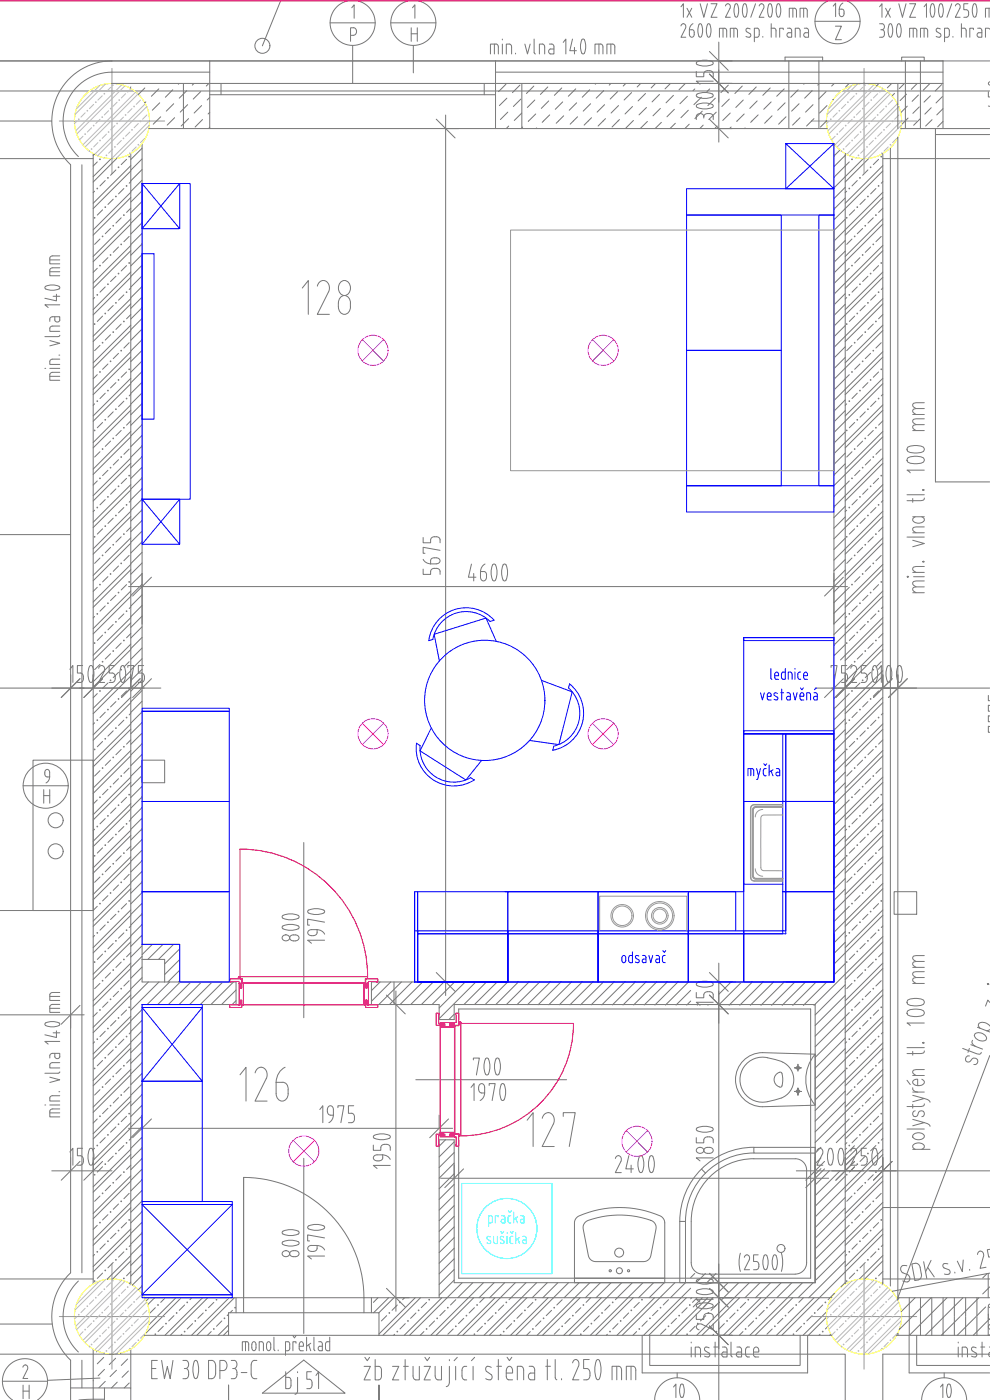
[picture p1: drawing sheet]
<svg xmlns="http://www.w3.org/2000/svg" width="297mm" height="420mm" viewBox="0 0 297 420" stroke-linecap="round" stroke-linejoin="round" font-family="sans-serif">
<defs><g id="words">
<g font-size="15.4" fill="#767676">
<text x="89.6" y="95.6">128</text>
<text x="70.9" y="331.6">126</text>
</g>
<g font-size="14.6" fill="#767676">
<text x="92.8" y="286.1" transform="rotate(-90 92.8 286.1)">800</text>
<text x="92.8" y="381" transform="rotate(-90 92.8 381)">800</text>
</g>
<text font-size="12.3" fill="#767676" x="137.2" y="325.3">700</text>
<text font-size="11.9" fill="#767676" x="139.7" y="332.7">1970</text>
<g font-size="9.7" fill="#767676">
<text x="197.2" y="421.2">10</text>
<text x="277.3" y="421.2">10</text>
</g>
<text font-size="7.9" fill="#767676" x="248.7" y="6.4">16</text>
<text font-size="7.1" fill="#767676" x="9.9" y="236">9</text>
</g></defs>
<g fill="none" stroke="#767676" stroke-width=".3">
<path d="M0 18.3h297M33.6 18.3a18 18 0 0 0-16.8 11.4 18 18 0 0 0 4.4 19.7v332.6a18 18 0 0 0 0 26.2v12M62.9 18.3v20.3M84.2 .3l-5.5 13.5M99 6.9h13.6M104.2 .3a6.8 6.8 0 0 0-4 10.4 6.8 6.8 0 0 0 11.2 0 6.8 6.8 0 0 0-4-10.4M105.2 10.6h.9a1.15 1.15 0 0 0 .9-1.1 1.15 1.15 0 0 0-.9-1.2h-.9v4.1M105.5 2.3l.8-.9v4.1M105.8 13.6v11.4M117.2 6.9h13.6M122.4 .3a6.8 6.8 0 0 0-4 10.4 6.8 6.8 0 0 0 11.2 0 6.8 6.8 0 0 0-4-10.4M123.4 8.3v4.1"/>
<path d="M123.4 10.1h1.8M123.8 2.3l.7-.9v4.1M124 13.6v8.3M125.2 8.3v4.1M147.2 16.2v-3h1.6a.76 .76 0 0 1 .7 .9v2.1M148.3 13.2v3M148.7 18.3v20.3M150.7 11.7v.3M150.7 13.2v3M151.9 16.2v-3h.9a.76 .76 0 0 1 .7 .9v2.1M154.7 16v.2M157.5 13.2l.8 3 .8-3"/>
<path d="M160.3 11.7v4M160.3 15.7l.4 .5M162.7 13.2h-.9v3M162.7 13.2a.8 .8 0 0 1 .7 .9v2.1M164.8 13.2h.7a.8 .8 0 0 1 .7 .9v2.1h-1M165.2 14.7h1M165.2 14.7a.77 .77 0 0 0-.6 .7 .77 .77 0 0 0 .6 .8M169 12.7l.8-1v4.5M171.8 11.7l-.8 3.5h2M172.4 14.2v2M174.6 12l.4-.3 .4 .3M174.6 15.9l.4 .3 .4-.3"/>
<path d="M174.6 12l-.4 1.7 .4 2.2M175.3 12l.4 1.7-.4 2.2M178.5 16.2v-3h1.7a.76 .76 0 0 1 .7 .9v2.1M179.7 13.2v3M183.3 13.2v3M184.5 14.1v2.1M184.5 14.1a.76 .76 0 0 0-.7-.9h-1.7v3M204.3 2l.7-.9v4.1M205 7.1l-.4 .2-.3 .5M205 7.1l.5 .2 .3 .9-1.5 3h1.5M206.1 2.5l1.5 2.7M206.8 8.9h.8a1.19 1.19 0 0 1 .8 1.1 1.19 1.19 0 0 1-.8 1.2 .83 .83 0 0 1-.8-.9z"/>
<path d="M207.6 2.5l-1.5 2.7M207.9 7.1l-.8 .9-.3 .9M209.2 19.4l-.3-.4a3.4 3.4 0 0 1 3.6-.9 1.31 1.31 0 0 1 1.5 .9l-.3 .4M209.2 19.4l1.9 .4 1.4-.1 1.2-.3M209.8 7.2l.3-.1a3.1 3.1 0 0 1 .4 3.8l-.4 .3a3.1 3.1 0 0 1-.4-3.8zM210.1 1.1l1.1 4.1 1.1-4.1M213 7.4l.3 1.8-.3 1.8M213 7.3l-.4-.2a3.2 3.2 0 0 0-.3 3.9l.3 .2 .4-.3M213.3 1.1h1.8l-1.8 4.1h1.8M215.7 12.6v18.1M216.9 8.5v2.7M217.7 1.8a.8 .8 0 0 1 1.1-.6 .8 .8 0 0 1 .2 1.3l-1.3 2.7h1.4"/>
<path d="M218 9.3l-.3-.8h-1.8v2.7M218 9.3v1.9M220.2 8.5v2.7M220.6 1.3l.3-.2a3.2 3.2 0 0 1 .4 3.8l-.4 .3-.3-.3M220.6 1.3l-.4 1.8 .4 1.8M220.6 8.5h-1.5v2.7M220.7 8.5l.4 .2 .2 .6M221.3 9.3v1.9M223.2 1.2l.3-.1a3.2 3.2 0 0 1 .3 3.8l-.3 .3a3 3 0 0 1-.4-3.9zM224 9.5l1 .6a.68 .68 0 0 1 .1 1 .68 .68 0 0 1-1 0l-.3-.2M225.1 8.7a.67 .67 0 0 0-1-.2 .67 .67 0 0 0-.1 1M226.3 11.2h.9"/>
<path d="M226.7 1.1l-1.4 4.1M227.2 8.5h-.9v4M227.2 8.4l.5 .5 .1 1.5M227.8 1.8a.79 .79 0 0 1 1.1-.6 .79 .79 0 0 1 .2 1.3M227.8 10.4l-.2 .5-.4 .3M228.9 10.9v.3M229.1 2.5l-1.3 2.7h1.4M230.8 1.2l.2-.1a3.2 3.2 0 0 1 .4 3.8l-.4 .3a3 3 0 0 1-.3-3.9zM231.4 8.5l.8-.1 .5 .3 .1 2.5M231.4 7.1v4.1M233.9 1.3l.4 1.8-.4 1.8M233.9 1.3l-.3-.2a3.2 3.2 0 0 0-.4 3.8l.4 .3 .3-.3"/>
<path d="M235 8.9v-.4h-1.1v2.7M235.5 18.3v-1.2h11.3v1.2M236.3 8.5h.9l.3 .7v2h-.9a.7 .7 0 0 1-.5-.7 .7 .7 0 0 1 .6-.7h.8M236.7 18.3v20.3M237.9 2.5v2.7M238.3 2.5h-1.5v2.7M238.3 2.5l.6 .4 .1 2.3M238.6 11.2v-2.7l1.3 .2 .2 2.5M240.1 5.2v-2.7h1.5l.4 .2 .2 2.5M241.1 2.5v2.7M241.3 8.5h.9l.4 .7v2h-.9a.7 .7 0 0 1-.5-.7 .7 .7 0 0 1 .5-.7h.9M244.5 6.4h13.6"/>
<path d="M245.7 18.3v20.3M248.3 .3a6.8 6.8 0 0 0-2.3 10.3 6.8 6.8 0 0 0 10.6 0 6.8 6.8 0 0 0-2.4-10.3M250.7 7.9h1.8l-1.8 4h1.8M263.9 2l.7-.9v4.1M263.9 7.1h.7a.92 .92 0 0 1 .8 .9 .92 .92 0 0 1-.8 .9M264.3 8.9h.3M264.6 8.9a.83 .83 0 0 1 .8 .9M265.3 9.8v.5M265.4 10.3a.83 .83 0 0 1-.8 .9h-.7M265.7 2.5l1.4 2.7M266.9 7.2l.3-.1a3.2 3.2 0 0 1 .3 3.8l-.3 .3a3.1 3.1 0 0 1-.4-3.8zM267.1 2.5l-1.4 2.7"/>
<path d="M269.4 7.2l.3-.1a3.2 3.2 0 0 1 .4 3.8l-.4 .3a3 3 0 0 1-.4-3.8zM269.7 1.1l1.1 4.1 1-4.1M270.5 18.3v-1.2h6.8v1.2M271.7 18.3v20.3M272.9 1.1h1.8l-1.8 4.1h1.8M274 8.5v2.7M275.1 9.3v1.9M275.1 9.3l-.4-.8h-1.8v2.7M276.2 18.3v20.3M277.3 2l.7-.9v4.1M277.3 8.5v2.7M278.3 9.3l-.3-.8h-1.8v2.7"/>
<path d="M278.3 9.3v1.9M279.5 1.2l.3-.1a3.2 3.2 0 0 1 .4 3.8l-.4 .3a3.1 3.1 0 0 1-.4-3.9zM281.3 8.5l.8 .2M281.3 8.5l-.3 .2v.6l1.1 .8a.68 .68 0 0 1 0 1 .68 .68 0 0 1-1 0l-.2-.2M282 1.2l.3-.1a3.1 3.1 0 0 1 .4 3.8l-.4 .3a3.1 3.1 0 0 1-.3-3.9zM282.9 18.3v20.3M284.8 10.4l-.3 .7-1.1 .1M284.8 10.4l-.1-1.7-1.3-.2v4M285.6 1.1l-1.5 4.1M285.9 10.9v.3M286.6 1.8a.79 .79 0 0 1 1.2-.6 .79 .79 0 0 1 .2 1.3l-1.4 2.7h1.5M288.5 8.5l.8-.1 .4 .3 .2 2.5"/>
<path d="M288.5 7.1v4.1M290.4 1.1h-1.2v1.8h.7a.83 .83 0 0 1 .7 .9M290.6 3.8v.5M290.6 4.3a.83 .83 0 0 1-.7 .9h-.7M292.1 8.9v-.4h-1.1v2.7M292.2 1.2l.2-.1a3.2 3.2 0 0 1 .4 3.8l-.4 .3a3.1 3.1 0 0 1-.3-3.9zM293.3 8.5h.9l.4 .7v2h-.9a.7 .7 0 0 1-.5-.7 .7 .7 0 0 1 .5-.7h.9M296.8 2.5v2.7M297 2.5h-1.3v2.7M297 8.8l-.3-.3h-1v2.7M0 27.3h297M0 36.3h15.5"/>
<path d="M33.6 25h249.3M39.3 26.1l-.3 .3M43.5 26.4l-2 1.9M43.8 30.6l-.3 .3M44.7 38.6h203.5M47.6 26.7l-2.2 2.2M47.9 30.9l-2.2 2.2M48.2 35.1l-2.2 2.2M51.8 26.9l-2.2 2.3M52.1 31.1l-2.2 2.3M52.4 35.3l-2.2 2.2M53.7 25l-.2 .3"/>
<path d="M55 25v13.6M56 27.2l-2.2 2.3M56.3 31.4l-2.2 2.3M56.6 35.6l-2.2 2.2M58.2 25l-.5 .5M60.2 27.5l-2.2 2.2M60.5 31.7l-2.2 2.2M60.8 35.9l-2.3 2.2M62.7 25l-.8 .8M62.9 21.7h-29.3a14.7 14.7 0 0 0-13.6 9.2 14.7 14.7 0 0 0 3.5 16.1M62.9 28.4h85.8M62.9 29.3l-.7 .7"/>
<path d="M62.9 33.7l-.5 .5M62.9 38.2l-.2 .2M66.3 25v3.4M133.7 34.5v264.3M145.3 25v3.4M148.7 21.7h134.2M151.8 25.3l-2.2 2.2M152.1 29.5l-2.3 2.2M152.4 33.7l-2.3 2.2M152.6 37.8l-.7 .8M156 25.5l-2.2 2.3M156.3 29.7l-2.3 2.3"/>
<path d="M156.5 33.9l-2.2 2.3M156.6 25v13.6M156.8 38.1l-.4 .5M160.2 25.8l-2.3 2.3M160.5 30l-2.3 2.3M160.7 34.2l-2.2 2.2M161 38.4l-.2 .2M164.4 26.1l-2.3 2.2M164.6 30.3l-2.2 2.2M164.9 34.5l-2.2 2.2M168.6 26.4l-2.3 2.2M168.8 30.6l-2.2 2.2"/>
<path d="M169.1 34.8l-2.2 2.2M172.7 26.7l-2.2 2.2M173 30.9l-2.2 2.2M173.3 35.1l-2.2 2.2M176.9 26.9l-2.2 2.3M177.2 31.1l-2.2 2.3M177.5 35.3l-2.2 2.2M178.8 25l-.2 .3M181.1 27.2l-2.2 2.3M181.4 31.4l-2.2 2.3M181.7 35.6l-2.2 2.2M183.3 25l-.5 .5"/>
<path d="M185.3 27.5l-2.2 2.2M185.6 31.7l-2.3 2.2M185.9 35.9l-2.3 2.2M187.8 25l-.8 .8M189.5 27.8l-2.2 2.2M189.8 32l-2.3 2.2M190.1 36.2l-2.3 2.2M192.2 25l-1 1.1M193.7 28.1l-2.2 2.2M194 32.3l-2.3 2.2M194.2 36.4l-2.1 2.2M196.7 25l-1.3 1.4"/>
<path d="M197.9 28.3l-2.3 2.3M198.1 32.5l-2.2 2.3M198.4 36.7l-1.8 1.9M201.2 25l-1.7 1.7M202.1 28.6l-2.3 2.3M202.3 32.8l-2.2 2.3M202.6 37l-1.6 1.6M205.6 25l-1.9 1.9M206.2 28.9l-2.2 2.2M206.5 33.1l-2.2 2.2M206.8 37.3l-1.3 1.3M208.5 26.7l-.6 .5"/>
<path d="M208.9 21.4v1.6h2.3v-.9a1.53 1.53 0 0 1 1.4-.9 1.53 1.53 0 0 1 1.4 .9v.9M209 31.5a4.9 4.9 0 0 1 5 .1v.2a3.3 3.3 0 0 1-3.5 .8l-1.5-.5zM209 28.3a4.9 4.9 0 0 1 5 .2v.1a3.3 3.3 0 0 1-3.5 .9l-1.5-.5zM210.4 29.2l-2.2 2.2M210.7 33.4l-2.2 2.2M211 37.5l-1 1.1M211.2 35v.4M211.2 35a1.53 1.53 0 0 1 1.4-.9 1.53 1.53 0 0 1 1.4 .9v.9M211.2 35a1.16 1.16 0 0 0-1.2-.9 1.16 1.16 0 0 0-1.1 .9v.9M212.9 26.7l-.8 .8M214 24.4h-5.1l1.1 .9M214.6 29.5l-2.2 2.2"/>
<path d="M214.9 33.7l-2.2 2.2M215.2 37.8l-.8 .8M215.7 21v21.7M218.5 25.5l-2.2 2.3M218.8 29.7l-2.2 2.3M219.1 33.9l-2.2 2.3M219.4 38.1l-.5 .5M222.7 25.8l-2.2 2.3M223 30l-2.2 2.3M223.3 34.2l-2.3 2.2M223.6 38.4l-.2 .2M226.9 26.1l-2.2 2.2"/>
<path d="M227.2 30.3l-2.2 2.2M227.5 34.5l-2.3 2.2M231.1 26.4l-2.2 2.2M231.4 30.6l-2.2 2.2M231.6 34.8l-2.2 2.2M235.3 26.7l-2.3 2.2M235.6 30.9l-2.3 2.2M235.8 35.1l-2.2 2.2M239.5 26.9l-2.3 2.3M239.8 31.1l-2.3 2.3M240 35.3l-2.2 2.2M241.4 25l-.2 .3"/>
<path d="M243.7 27.2l-2.3 2.3M243.9 31.4l-2.2 2.3M244.2 35.6l-2.2 2.2M245.9 25l-.6 .5M247.9 27.5l-2.3 2.2M248 36.3l-1.8 1.8M248.1 31.7l-2.2 2.2M250.1 29.7l-.3 .3M250.3 25l-.8 .8M254.8 25l-1.1 1.1M259.9 25v.1M263.7 25l-.6 .7"/>
<path d="M267.5 25l-1.3 1.4M268.4 28l-.8 .8M269.4 25v13.6M270.3 38.6h26.7M271.4 25l-1.6 1.6M272 28.3l-1.9 1.9M272.2 31.9l-1.9 1.9M272.5 35.4l-1.8 1.9M275.2 25l-1.8 1.8M275.6 28.5l-1.9 1.9M275.8 32.1l-1.9 1.9M276.1 35.7l-2 1.9"/>
<path d="M278.9 25.1l-1.9 2M279.2 28.7l-2 1.9M279.4 32.3l-1.9 1.9M279.7 35.9l-2 1.9M280.7 38.6v106h16.3M282.5 25.4l-1.9 1.9M282.8 29l-2 1.9M282.9 32.6l-1.8 1.9M282.9 36.4l-1.6 1.7M296.5 27.5v1.6h.5M296.5 31.8l.5 .1M297 24.6a.5 .5 0 0 0-.5 .5 .5 .5 0 0 0 .5 .4"/>
<path d="M0 47.6h28M24.6 49.4v332.6M28 46.1v339.2M28.3 46.3l-.3 .4M28.4 57.4l-.4 .4M29.2 48.6l-1.2 1.2M31.6 54.2l-1.6 1.6M33.4 47.6l-5.4 5.4M34 59.8l-1.6 1.6M34.8 51l-1.6 1.6M35.1 47.5l-7.1 7.1M37.2 56.6l-1.6 1.6"/>
<path d="M38 47.8l-1.6 1.6M39.2 49.7l-11.2 11.3M39.2 57.7l-11.2 11.3M39.2 51.3l-11.2 11.3M39.2 59.3l-11.2 11.3M39.2 46.1v339.2M39.2 54.5l-.4 .5M42.6 43.1v251.6h28.2v6.8h-28.2v86.8M42.6 44.5l-3.4 3.4M42.6 47.7l-3.4 3.4M42.6 50.9l-3.4 3.4M42.6 54.1l-3.4 3.4"/>
<path d="M42.6 57.3l-3.4 3.3M250.3 43.1l-.1 251.6h-138.8v6.8h20.4v4.5h4.5v-4.5h108.3v83.5M250.5 43.4l-.3 .2M252 45l-1.8 1.8M253.6 46.1v339.2M253.6 56.2l-3.4 3.4M253.6 59.4l-3.4 3.4M254 46.3l-3.8 3.7M254 57.4l-.4 .4M254.8 48.6l-4.6 4.6M257.2 54.2l-1.6 1.6M259 47.6l-8.8 8.8"/>
<path d="M259.6 59.8l-1.6 1.6M260.4 51l-1.6 1.6M260.7 47.5l-7.1 7.1M262.8 56.6l-1.6 1.6M263.6 47.8l-1.6 1.6M264.9 49.7l-11.3 11.3M264.9 57.7l-14.7 14.7M264.9 51.3l-14.7 14.7M264.9 59.3l-11.3 11.3M264.9 54.5l-.5 .5M264.9 47.6h32.1M264.9 46.1v339.2"/>
<path d="M267.1 44.4v341.6M269.4 41.3v348.2M280.7 40.4h16.3M14.9 78h3M17.9 76.8h-2.1a.8 .8 0 0 0-.9 .7v1.7h3M30 71.7l-1.6 1.6M30.8 63l-1.6 1.6M32.4 77.3l-1.6 1.6M33.2 68.6l-1.6 1.5M35.6 74.1l-1.6 1.6M36.4 65.4l-1.6 1.6M38 79.7l-1.6 1.6"/>
<path d="M38.8 71l-1.6 1.5M39.2 65.7l-11.2 11.3M39.2 73.7l-11.2 11.2M39.2 67.3l-11.2 11.2M39.2 75.2l-11.2 11.3M39.2 62.5l-1.2 1.3M42.6 60.5l-3.4 3.3M42.6 63.6l-3.4 3.4M42.6 66.8l-3.4 3.4M42.6 70l-3.4 3.4M42.6 73.2l-3.4 3.4M42.6 76.4l-3.4 3.4"/>
<path d="M42.6 79.6l-3.4 3.4M253.6 65.8l-3.4 3.4M253.6 72.2l-3.4 3.4M253.6 75.4l-3.4 3.3M255.6 71.7l-1.6 1.6M256.4 63l-1.6 1.6M258 77.3l-1.6 1.6M258.8 68.6l-1.6 1.5M261.2 74.1l-1.6 1.6M262 65.4l-1.6 1.6M263.6 79.7l-1.6 1.6M264.4 71l-1.6 1.5"/>
<path d="M264.9 65.7l-11.3 11.3M264.9 73.7l-14.7 14.6M264.9 67.3l-14.7 14.6M264.9 75.2l-11.3 11.3M264.9 62.5l-1.3 1.3M13.7 85.9l1.7-.4 2.3 .4M13.7 85.9l-.2 .4a3.1 3.1 0 0 0 3.6 .6l.8-.4-.2-.6M14.9 95.7a.8 .8 0 0 1 .9-.6h2.1v1M14.9 95.8v.7M14.9 81.6h3M15.9 88.9h2M16.4 95.1v1"/>
<path d="M16.4 96a.77 .77 0 0 0 .8 .6 .77 .77 0 0 0 .7-.6M16.9 88.3v2l-3.4-.8M17.9 97.9h-2.1a.8 .8 0 0 0-.9 .7v.8h3M17.9 91.5h-4.4l1 .8M17.9 80.4h-2.1a.8 .8 0 0 0-.9 .7v1.7h3M28.4 89.3l-.4 .4M29.2 80.5l-1.2 1.2M30.8 94.9l-1.6 1.6M31.6 86.1l-1.6 1.6M34 91.7l-1.6 1.6M34.8 82.9l-1.6 1.6M36.4 97.3l-1.6 1.6"/>
<path d="M37.2 88.5l-1.6 1.6M39.2 81.6l-11.2 11.3M39.2 89.6l-11.2 11.3M39.2 97.6l-11.2 11.3M39.2 83.2l-11.2 11.3M39.2 91.2l-11.2 11.3M39.2 99.2l-11.2 11.3M39.2 86.4l-.4 .5M39.2 94.4l-1.2 1.3M42.6 82.8l-3.4 3.4M42.6 86l-3.4 3.4M42.6 89.2l-3.4 3.4"/>
<path d="M42.6 92.4l-3.4 3.4M42.6 95.6l-3.4 3.4M42.6 98.7l-3.4 3.4M253.6 88.1l-3.4 3.4M253.6 97.7l-3.4 3.4M253.6 91.3l-3.4 3.4M254 89.3l-.4 .4M254.8 80.5l-4.6 4.6M256.4 94.9l-1.6 1.6M257.2 86.1l-1.6 1.6M259.6 91.7l-1.6 1.6M260.4 82.9l-1.6 1.6"/>
<path d="M262 97.3l-1.6 1.6M262.8 88.5l-1.6 1.6M264.9 81.6l-11.3 11.3M264.9 89.6l-14.7 14.7M264.9 97.6l-11.3 11.3M264.9 83.2l-14.7 14.7M264.9 91.2l-11.3 11.3M264.9 99.2l-14.7 14.7M264.9 86.4l-.5 .5M264.9 94.4l-1.3 1.3M13.5 110.6h.2M14.9 102.2l3 .8-3 .8"/>
<path d="M14.9 112.9h3M14.9 110.6h3M17.7 106.6h.2M17.9 111.7h-2.1a.8 .8 0 0 0-.9 .7v1.7h3M17.9 107.8h-2.1a.8 .8 0 0 0-.9 .7v.9h3M17.9 100.6l-.4 .4h-4M29.2 112.4l-1.2 1.3M30 103.7l-1.6 1.5M31.6 118l-1.6 1.6M32.4 109.2l-1.6 1.6M33.2 100.5l-1.6 1.6M34.8 114.8l-1.6 1.6"/>
<path d="M35.6 106l-1.6 1.6M38 111.6l-1.6 1.6M38.8 102.8l-1.6 1.7M39.2 105.6l-11.2 11.2M39.2 113.5l-11.2 11.3M39.2 107.2l-11.2 11.2M39.2 115.1l-11.2 11.3M39.2 118.3l-.4 .5M42.6 101.9l-3.4 3.4M42.6 105.1l-3.4 3.4M42.6 108.3l-3.4 3.4M42.6 111.5l-3.4 3.4"/>
<path d="M42.6 114.7l-3.4 3.4M42.6 117.9l-3.4 3.4M253.6 104.1l-3.4 3.4M253.6 107.3l-3.4 3.4M254.8 112.4l-4.6 4.7M255.6 103.7l-1.6 1.5M257.2 118l-1.6 1.6M258 109.2l-1.6 1.6M258.8 100.5l-1.6 1.6M260.4 114.8l-1.6 1.6M261.2 106l-1.6 1.6M263.6 111.6l-1.6 1.6"/>
<path d="M264.4 102.8l-1.6 1.7M264.9 105.6l-14.7 14.6M264.9 113.5l-11.3 11.3M264.9 107.2l-11.3 11.2M264.9 115.1l-14.7 14.7M264.9 118.3l-.5 .5M28.4 121.2l-.4 .4M30 135.6l-1.6 1.6M30.8 126.8l-1.6 1.6M33.2 132.4l-1.6 1.6M34 123.6l-1.6 1.6M35.6 138l-1.6 1.6"/>
<path d="M36.4 129.2l-1.6 1.6M37.2 120.4l-1.6 1.6M38.8 134.8l-1.6 1.6M39.2 121.5l-11.2 11.3M39.2 129.5l-11.2 11.3M39.2 137.5l-11.2 11.3M39.2 123.1l-11.2 11.3M39.2 131.1l-11.2 11.3M39.2 139.1l-11.2 11.2M39.2 126.3l-1.2 1.3M42.6 121.1l-3.4 3.4M42.6 124.3l-3.4 3.4"/>
<path d="M42.6 127.5l-3.4 3.4M42.6 130.7l-3.4 3.3M42.6 133.9l-3.4 3.3M42.6 137.1l-3.4 3.3M253.6 120l-3.4 3.4M253.6 123.2l-3.4 3.4M253.6 129.6l-3.4 3.4M253.6 136l-3.4 3.4M253.6 139.2l-3.4 3.4M254 121.2l-.4 .4M255.6 135.6l-1.6 1.6M256.4 126.8l-1.6 1.6"/>
<path d="M258.8 132.4l-1.6 1.6M259.6 123.6l-1.6 1.6M261.2 138l-1.6 1.6M262 129.2l-1.6 1.6M262.8 120.4l-1.6 1.6M264.4 134.8l-1.6 1.6M264.9 121.5l-14.7 14.7M264.9 129.5l-11.3 11.3M264.9 137.5l-14.7 14.6M264.9 123.1l-11.3 11.3M264.9 131.1l-14.7 14.7M264.9 139.1l-11.3 11.2"/>
<path d="M264.9 126.3l-1.3 1.3M272.4 137.4a5.8 5.8 0 0 1 4.7 0l.2 .8a2.74 2.74 0 0 1-2.9 1l-1.3-.2-.7-.3-.3-.5zM272.4 134.2a5.8 5.8 0 0 1 4.7 0l.2 .8a2.74 2.74 0 0 1-2.9 1l-2-.5-.3-.5zM273.9 129.2h3.4M273.9 124.4h3.4M277.3 127.4l-3.2 .2-.2 .8 .9 .8M277.3 125.7l-3.2 .1-.2 .8 .9 .8M277.3 122.6l-3.2 .2-.2 .8 .9 .8M277.3 120.9l-3.2 .1-.2 .8 .9 .8M28.4 153.1l-.4 .4M29.2 144.3l-1.2 1.3M30.8 158.7l-1.6 1.6"/>
<path d="M31.6 149.9l-1.6 1.6M32.4 141.1l-1.6 1.6M34 155.5l-1.6 1.6M34.8 146.7l-1.6 1.6M37.2 152.3l-1.6 1.6M38 143.6l-1.6 1.5M39.2 145.5l-11.2 11.2M39.2 153.4l-11.2 11.3M39.2 147l-11.2 11.3M39.2 155l-11.2 11.3M39.2 150.2l-.4 .5M39.2 158.2l-1.2 1.3"/>
<path d="M42.6 143.4l-3.4 3.4M42.6 140.2l-3.4 3.4M42.6 146.6l-3.4 3.4M42.6 149.8l-3.4 3.4M42.6 153l-3.4 3.4M42.6 156.2l-3.4 3.4M42.6 159.4l-3.4 3.4M253.6 155.2l-3.4 3.3M253.6 152l-3.4 3.3M254 153.1l-.4 .4M254.8 144.3l-4.6 4.6M256.4 158.7l-1.6 1.6"/>
<path d="M257.2 149.9l-1.6 1.6M258 141.1l-1.6 1.6M259.6 155.5l-1.6 1.6M260.4 146.7l-1.6 1.6M262.8 152.3l-1.6 1.6M263.6 143.6l-1.6 1.5M264.9 145.5l-11.3 11.2M264.9 153.4l-14.7 14.7M264.9 147l-14.7 14.7M264.9 155l-11.3 11.3M264.9 150.2l-.5 .5M264.9 158.2l-1.3 1.3"/>
<path d="M272.1 148.5h5.2M273.9 149.6v1.1M273.9 159.9h3.4M273.9 155.1h3.4M274.6 155.1l-.7 .6v.5a2.25 2.25 0 0 0 3.4 0v-.5l-.7-.6M276.8 147l.3-.1 .2 .1-.2 .2zM277.3 158.1l-3.2 .2-.2 .8 .9 .8M277.3 149.5l-.2 .6-.8 .2h-4.2M277.3 141.1h-5.2l1 .8M0 160.4h21.2M29.2 176.3l-1.2 1.2M30 167.5l-1.6 1.6"/>
<path d="M32.4 173.1l-1.6 1.5M33.2 164.3l-1.6 1.6M34.8 178.6l-1.6 1.6M35.6 169.9l-1.6 1.6M36.4 161.1l-1.6 1.6M38 175.5l-1.6 1.6M38.6 176h215.7M38.8 166.7l-1.6 1.6M39.2 161.4l-11.2 11.3M39.2 169.4l-11.2 11.3M39.2 177.4l-11.2 11.3M39.2 163l-11.2 11.3"/>
<path d="M39.2 171l-11.2 11.3M39.2 179l-11.2 11.2M42.6 165.8l-3.4 3.3M42.6 162.6l-3.4 3.4M42.6 169l-3.4 3.3M42.6 172.1l-3.4 3.4M42.6 175.3l-3.4 3.4M42.6 178.5l-3.4 3.4M127 170.8v1.6h2.2v-.9M127 161.3v1.6h2.2v-.9M127 167.9l.8 .9 1.4 .4M129.2 168.3v-.2a1.67 1.67 0 0 1 2.8 .2 1.04 1.04 0 0 1-1.1 .9h-1.7v-.9"/>
<path d="M129.2 171.5a1.55 1.55 0 0 1 1.4-.9 1.55 1.55 0 0 1 1.4 .9v.9M130.3 161.1h.6M130.4 161.1a1.04 1.04 0 0 0-1.2 .9M130.9 161.1a1.04 1.04 0 0 1 1.1 .9M132 165.2l-5-.9v1.8h.5M132 162v.9M141.5 169.3l-1 3.9h2.3M142.1 172.1v2.2M144.2 171.5h1.1a1.68 1.68 0 0 1-.2 2.8 1.04 1.04 0 0 1-.9-1.1zM145.5 169.3l-.9 .9-.4 1.3M147.8 174.1l.4 .2 .5-.2M147.8 174.1a5 5 0 0 1 .3-4.8h.1a3.3 3.3 0 0 1 .9 3.5l-.4 1.3"/>
<path d="M150.9 174.1l.5 .2 .4-.2M150.9 174.1a5 5 0 0 1 .3-4.8h.2a3.3 3.3 0 0 1 .8 3.5l-.4 1.3M253.6 161.5l-3.4 3.4M253.6 167.9l-3.4 3.4M253.6 171.1l-3.4 3.4M254.8 176.3l-4.6 4.6M255.6 167.5l-1.6 1.6M258 173.1l-1.6 1.5M258.8 164.3l-1.6 1.6M260.4 178.6l-1.6 1.6M261.2 169.9l-1.6 1.6M262 161.1l-1.6 1.6"/>
<path d="M263.6 175.5l-1.6 1.6M264.4 166.7l-1.6 1.6M264.9 161.4l-11.3 11.3M264.9 169.4l-14.7 14.7M264.9 177.4l-11.3 11.3M264.9 163l-14.7 14.7M264.9 171l-11.3 11.3M264.9 179l-14.7 14.6M272.1 173.1l.3-.2 .2 .2zM272.1 161.2h5.2M273.9 162.1l3.4 1-3.4 1M273.9 177.9h3.4"/>
<path d="M273.9 171.8h3.4M274.1 173.1h3.2M276.8 168.6l.3-.2 .2 .2-.2 .1zM277.3 176.1l-3.2 .2-.2 .8 .9 .8M277.3 174.3l-3.2 .2-.2 .8 .9 .8M277.3 170l-3.2 .2-.2 .8 .9 .8M24.8 199.7h-1.6v2.3h.9M28.4 185l-.4 .5M30 199.4l-1.6 1.6M30.8 190.6l-1.6 1.6M31.6 181.8l-1.6 1.6M33.2 196.2l-1.6 1.6"/>
<path d="M34 187.4l-1.6 1.6M34.3 199.7h-1.6v2.3h1a1.55 1.55 0 0 1 .9 1.4 1.55 1.55 0 0 1-.9 1.4h-1M36.4 193l-1.6 1.6M37.2 184.2l-1.6 1.6M38.8 198.6l-1.6 1.6M39.2 185.4l-11.2 11.2M39.2 193.3l-11.2 11.3M39.2 186.9l-11.2 11.3M39.2 194.9l-11.2 11.3M39.2 182.2l-.4 .4M39.2 190.1l-1.2 1.3M42.6 188.1l-3.4 3.4"/>
<path d="M42.6 181.7l-3.4 3.4M42.6 184.9l-3.4 3.4M42.6 191.3l-3.4 3.4M42.6 194.5l-3.4 3.4M42.6 197.7l-3.4 3.4M43.1 199.7h-1.6v2.3h.9M253.6 193.4l-3.4 3.4M253.6 183.9l-3.4 3.3M253.6 187l-3.4 3.4M254 185l-.4 .5M254.1 199.7h-1.6v2.3a1.51 1.51 0 0 1 1.8 .8 1.51 1.51 0 0 1-.6 1.9l-1.2 .1M255.6 199.4l-1.6 1.6"/>
<path d="M256.4 190.6l-1.6 1.6M257.2 181.8l-1.6 1.6M258.8 196.2l-1.6 1.6M259.6 187.4l-1.6 1.6M260 199.7h-1.6v2.3a1.51 1.51 0 0 1 1.8 .8 1.51 1.51 0 0 1-.5 1.9l-1.3 .1M262 193l-1.6 1.6M262.8 184.2l-1.6 1.6M264.4 198.6l-1.6 1.6M264.9 185.4l-12.7 12.7M264.9 193.3l-11.3 11.3M264.9 186.9l-11.3 11.3M264.9 194.9l-11.3 11.3"/>
<path d="M264.9 182.2l-.5 .4M264.9 190.1l-1.3 1.3M0 206.5h43.3M15.5 206.5h32.8M21 200.9l.9-1.2v5.1M23.2 204.8h.9M24.1 202a1.55 1.55 0 0 1 .9 1.4 1.55 1.55 0 0 1-.9 1.4M26.8 200l.5-.3 .4 .3M26.8 204.5l.5 .3 .4-.3M26.8 200l-.4 1.9 .1 1.3 .3 1.3M27.7 200l.5 1.9-.1 1.3-.4 1.3M28.4 216.9l-.4 .5"/>
<path d="M29.2 208.2l-1.2 1.2M29.6 200.6a.98 .98 0 0 1 1.4-.7 .98 .98 0 0 1 .3 1.6l-1.7 3.3h1.8M31.6 213.7l-1.6 1.6M32.4 205l-1.6 1.6M34 219.3l-1.6 1.6M34.8 210.6l-1.6 1.6M35.6 201.8l-1.6 1.6M36.4 200l.4-.3 .5 .3M36.4 204.5l.4 .3 .5-.3M36.4 200l-.5 1.9 .1 1.3 .4 1.3M37.2 216.1l-1.6 1.6M37.3 200l.4 1.9-.1 1.3-.3 1.3"/>
<path d="M38 207.4l-1.6 1.6M38.4 200.3v-.6h1.8l-.9 5.1M39.2 201.3l-11.2 11.3M39.2 209.3l-11.2 11.3M39.2 217.3l-11.2 11.2M39.2 202.9l-11.2 11.3M39.2 210.9l-11.2 11.3M39.2 218.9l-11.2 11.2M39.2 214.1l-.4 .4M41.5 204.8h.9M42.4 202a1.55 1.55 0 0 1 1 1.4 1.55 1.55 0 0 1-1 1.4M42.6 200.9l-3.4 3.4"/>
<path d="M42.6 204.1l-3.4 3.3M42.6 207.2l-3.4 3.4M42.6 210.4l-3.4 3.4M42.6 213.6l-3.4 3.4M42.6 216.8l-3.4 3.4M244.6 206.5h30.4M249.3 200.3v-.6h1.8l-.9 5.1M249.5 206.5h47.5M253.3 206.5l-3.1 3.1M253.6 215.8l-3.4 3.4M253.6 219l-3.4 3.4M254 216.9l-.4 .5"/>
<path d="M254.8 208.2l-4.6 4.6M255.3 200.6a.98 .98 0 0 1 1.4-.7 .98 .98 0 0 1 .2 1.6l-1.7 3.3h1.8M257.2 213.7l-1.6 1.6M258 205l-1.6 1.6M259.6 219.3l-1.6 1.6M260.4 210.6l-1.6 1.6M261.2 201.8l-1.6 1.6M262 200l.5-.3 .4 .3M262 204.5l.5 .3 .4-.3M262 200l-.4 1.9 .1 1.3 .3 1.3M262.8 216.1l-1.6 1.6M262.9 200l.4 1.9v1.3l-.4 1.3"/>
<path d="M263.5 200.9l.9-1.2v5.1M263.6 207.4l-1.6 1.6M264.9 201.3l-14.7 14.7M264.9 209.3l-11.3 11.3M264.9 217.3l-14.7 14.6M264.9 202.9l-11.3 11.3M264.9 210.9l-14.7 14.7M264.9 218.9l-11.3 11.2M264.9 214.1l-.5 .4M266.2 200l.5-.3 .4 .3M266.2 204.5l.5 .3 .4-.3M266.3 200l-.5 1.9 .1 1.3 .4 1.3"/>
<path d="M267.1 200l.5 1.9-.1 1.3-.4 1.3M269.4 200l.5-.3 .4 .3M269.4 204.5l.5 .3 .4-.3M269.4 200l-.4 1.9v1.3l.4 1.3M270.3 200l.5 1.9-.1 1.3-.4 1.3M296.5 208.7v1.6h.5M297 218h-.5v1.8h.5M297 214.9l-.5-.1v1.8h.5M297 211.7l-.5-.1v1.8h.5M6.9 235.8h13.6M9.9 228.1h18.1v45.2h-18.1zM13.1 237v4"/>
<path d="M13.1 238.8h1.8M14.9 237v4M30 231.3l-1.6 1.6M30.8 222.5l-1.6 1.6M32.4 236.9l-1.6 1.6M33.2 228.1l-1.6 1.6M35.6 233.7l-1.6 1.6M36.4 224.9l-1.6 1.6M38 239.3l-1.6 1.6M38.8 230.5l-1.6 1.6M39.2 225.2l-11.2 11.3M39.2 233.2l-11.2 11.3"/>
<path d="M39.2 226.8l-11.2 11.3M39.2 234.8l-11.2 11.3M39.2 222l-1.2 1.3M42.6 228.1h6.8v6.8h-6.8zM42.6 232.8l-3.4 3.4M42.6 220l-3.4 3.4M42.6 223.2l-3.4 3.4M42.6 226.4l-3.4 3.4M42.6 229.6l-3.4 3.4M42.6 236l-3.4 3.4M42.6 239.2l-3.4 3.3M253.6 225.3l-3.4 3.4"/>
<path d="M253.6 231.7l-3.4 3.4M253.6 234.9l-3.4 3.4M255.6 231.3l-1.6 1.6M256.4 222.5l-1.6 1.6M258 236.9l-1.6 1.6M258.8 228.1l-1.6 1.6M261.2 233.7l-1.6 1.6M262 224.9l-1.6 1.6M263.6 239.3l-1.6 1.6M264.4 230.5l-1.6 1.6M264.9 225.2l-11.3 11.3M264.9 233.2l-14.7 14.7"/>
<path d="M264.9 226.8l-14.7 14.7M264.9 234.8l-11.3 11.3M264.9 222l-1.3 1.3M28.4 248.9l-.4 .4M29.2 240.1l-1.2 1.2M30.8 254.4l-1.6 1.6M31.6 245.7l-1.6 1.5M34 251.2l-1.6 1.6M34.8 242.5l-1.6 1.6M36.4 256.8l-1.6 1.6M37.2 248.1l-1.6 1.5M39.2 241.2l-11.2 11.3"/>
<path d="M39.2 249.2l-11.2 11.3M39.2 257.2l-11.2 11.2M39.2 242.8l-11.2 11.3M39.2 250.8l-11.2 11.2M39.2 258.7l-11.2 11.3M39.2 246l-.4 .5M39.2 254l-1.2 1.2M42.6 242.4l-3.4 3.3M42.6 245.5l-3.4 3.4M42.6 248.7l-3.4 3.4M42.6 251.9l-3.4 3.4M42.6 255.1l-3.4 3.4"/>
<path d="M42.6 258.3l-3.4 3.4M91.1 252.9v52.5M253.6 257.3l-3.4 3.3M253.6 247.7l-3.4 3.4M253.6 250.9l-3.4 3.4M254 248.9l-.4 .4M254.8 240.1l-4.6 4.6M256.4 254.4l-1.6 1.6M257.2 245.7l-1.6 1.5M259.6 251.2l-1.6 1.6M260.4 242.5l-1.6 1.6M262 256.8l-1.6 1.6"/>
<path d="M262.8 248.1l-1.6 1.5M264.9 241.2l-11.3 11.3M264.9 249.2l-14.7 14.6M264.9 257.2l-11.3 11.2M264.9 242.8l-14.7 14.7M264.9 250.8l-11.3 11.2M264.9 258.7l-14.7 14.7M264.9 246l-.5 .5M264.9 254l-1.3 1.2M0 273.3h21.2M29.2 272l-1.2 1.2M30 263.2l-1.6 1.6"/>
<path d="M31.6 277.6l-1.6 1.6M32.4 268.8l-1.6 1.6M33.2 260l-1.6 1.6M34.8 274.4l-1.6 1.6M35.6 265.6l-1.6 1.6M37.2 280l-1.6 1.6M38 271.2l-1.6 1.6M38.8 262.4l-1.6 1.6M39.2 265.1l-11.2 11.3M39.2 273.1l-11.2 11.3M39.2 266.7l-11.2 11.3M39.2 274.7l-11.2 11.3"/>
<path d="M39.2 277.9l-.4 .5M42.6 261.5l-3.4 3.4M42.6 271.1l-3.4 3.3M42.6 264.7l-3.4 3.4M42.6 267.9l-3.4 3.4M42.6 274.3l-3.4 3.3M42.6 277.5l-3.4 3.3M253.6 266.8l-3.4 3.4M253.6 279.6l-3.4 3.4M253.6 263.7l-3.4 3.3M254.8 272l-4.6 4.6M255.6 263.2l-1.6 1.6"/>
<path d="M257.2 277.6l-1.6 1.6M258 268.8l-1.6 1.6M258.8 260l-1.6 1.6M260.4 274.4l-1.6 1.6M261.2 265.6l-1.6 1.6M262.8 280l-1.6 1.6M263.6 271.2l-1.6 1.6M264.4 262.4l-1.6 1.6M264.9 265.1l-14.7 14.7M264.9 273.1l-11.3 11.3M264.9 266.7l-11.3 11.3M264.9 274.7l-14.7 14.7"/>
<path d="M264.9 277.9l-.5 .5M268.3 267.6h6.7v6.8h-6.7zM14.9 299h3M17.9 297.9h-2.1a.8 .8 0 0 0-.9 .7v1.6h3M28.4 280.8l-.4 .4M30 295.1l-1.6 1.6M30.8 286.3l-1.6 1.7M33.2 291.9l-1.6 1.6M34 283.1l-1.6 1.7M35.6 297.5l-1.6 1.6M36.4 288.7l-1.6 1.6M38.8 294.3l-1.6 1.6"/>
<path d="M39.2 281.1l-11.2 11.3M39.2 289.1l-11.2 11.2M39.2 297l-11.2 11.3M39.2 282.7l-11.2 11.3M39.2 290.7l-11.2 11.2M39.2 298.6l-11.2 11.3M39.2 285.9l-1.2 1.2M42.6 287.9h6.8v6.8M42.6 283.4h11.3v11.3M42.6 280.6l-3.4 3.4M42.6 283.8l-3.4 3.4M42.6 287l-3.4 3.4"/>
<path d="M42.6 290.2l-3.4 3.4M42.6 293.4l-3.4 3.4M44.5 294.7l-5.3 5.3M45.7 283.4l-3.1 3.1M47.7 294.7l-8.5 8.5M48.9 283.4l-4.5 4.5M50.9 294.7l-6.8 6.8M52.1 283.4l-4.5 4.5M53.9 284.8l-4.5 4.5M53.9 288l-4.5 4.5M53.9 291.2l-3.5 3.5M53.9 294.3l-.3 .4"/>
<path d="M54.1 294.7l-6.8 6.8M57.3 294.7l-6.8 6.8M60.5 294.7l-6.8 6.8M63.7 294.7l-6.8 6.8M66.9 294.7l-6.8 6.8M70.1 294.7l-6.8 6.8M70.8 297.1l-4.3 4.4M114 294.7l-2.6 2.6M117.2 294.7l-5.8 5.8M118.2 294.7v6.8M118.8 297.4v96.1M120.4 294.7l-6.7 6.8"/>
<path d="M123.6 294.7l-6.7 6.8M126.8 294.7l-6.8 6.8M130 294.7l-6.8 6.8M133.2 294.7l-6.8 6.8M133.7 294.7h4M136.4 294.7l-6.8 6.8M139.6 294.7l-7.8 7.8M142.8 294.7l-11 11M146 294.7l-6.8 6.8M149.2 294.7l-6.8 6.8M152.3 294.7l-6.8 6.8M155.5 294.7l-6.8 6.8"/>
<path d="M158.7 294.7l-6.8 6.8M161.9 294.7l-6.8 6.8M165.1 294.7l-6.8 6.8M168.3 294.7l-6.8 6.8M171.5 294.7l-6.8 6.8M174.7 294.7l-6.9 6.8M177.9 294.7l-6.9 6.9M181.1 294.7l-6.9 6.9M184.3 294.7l-6.9 6.9M187.5 294.7l-6.9 6.9M190.6 294.7l-6.9 6.9M193.8 294.7l-6.9 6.9"/>
<path d="M197 294.7l-6.9 6.9M200.2 294.7l-6.9 6.9M203.4 294.7l-6.9 6.9M206.6 294.7l-6.9 6.9M207.2 297.2l-4.4 4.4M208.9 297.9v1.5h2.3v-.9a1.53 1.53 0 0 1 1.4-.9 1.53 1.53 0 0 1 1.4 .9v.9M209 295a4.9 4.9 0 0 1 5 .2v.2a3.3 3.3 0 0 1-3.5 .8l-1.5-.5zM215.7 289.1v18M215.7 294.7h4M215.7 297.4v122.8M216.2 294.7l-.5 .5M219.4 294.7l-3.7 3.7"/>
<path d="M222.5 294.7l-6.9 7M225.7 294.7l-6.9 7M228.9 294.7l-6.9 7M232.1 294.7l-7 7M235.3 294.7l-7 7M238.5 294.7l-7 7M241.7 294.7l-7 7M244.9 294.7l-7.1 7M248.1 294.7l-7.1 7M253.6 289.2l-3.4 3.4M253.6 282.8l-3.4 3.4M253.6 295.6l-9 9"/>
<path d="M253.6 298.7l-9 9.1M254 280.8l-.4 .4M255.6 295.1l-1.6 1.6M256.4 286.3l-1.6 1.7M258.8 291.9l-1.6 1.6M259.6 283.1l-1.6 1.7M261.2 297.5l-1.6 1.6M262 288.7l-1.6 1.6M264.4 294.3l-1.6 1.6M264.9 281.1l-20.7 20.6M264.9 289.1l-11.3 11.2M264.9 297l-20.3 20.4"/>
<path d="M264.9 282.7l-11.3 11.3M264.9 290.7l-20.3 20.3M264.9 298.6l-11.3 11.3M264.9 285.9l-1.3 1.2M273.9 295.1h3.4M273.9 290.3h3.4M277.3 293.4l-3.2 .1-.2 .8 .9 .8M277.3 291.6l-3.2 .2-.2 .8 .9 .8M277.3 288.5l-3.2 .2-.2 .8 .9 .8M277.3 286.8l-3.2 .1-.2 .8 .9 .8M296.2 295.2l.3-.1 .2 .3-.3 .1zM0 304.6h25.3"/>
<path d="M13.7 307l2.3-.4 1.7 .4M13.7 307l-.2 .4a3.1 3.1 0 0 0 3.6 .6l.8-.5-.2-.5M14.9 302.6h3M15.8 318.9h2.1M15.8 318.9a.8 .8 0 0 0-.9 .7v.9h3M15.9 310h2M16.4 316.1v1a.76 .76 0 0 0 .8 .6 .76 .76 0 0 0 .7-.6v-1h-2.1a.8 .8 0 0 0-.9 .7v.7M16.9 309.4v2l-3.4-.8M17.9 312.5h-4.4l1 .9M17.9 301.4h-2.1a.8 .8 0 0 0-.9 .7v1.7h3M28.4 312.7l-.4 .4M29.2 303.9l-1.2 1.2"/>
<path d="M30.8 318.3l-1.6 1.5M31.6 309.5l-1.6 1.6M32.4 300.7l-1.6 1.6M34 315.1l-1.6 1.6M34.8 306.3l-1.6 1.6M37.2 311.9l-1.6 1.6M38 303.1l-1.6 1.6M39.2 305l-11.2 11.3M39.2 313l-11.2 11.3M39.2 306.6l-11.2 11.3M39.2 314.6l-11.2 11.3M39.2 309.8l-.4 .5"/>
<path d="M39.2 317.8l-1.2 1.2M42.6 303l-3.4 3.4M42.6 306.2l-3.4 3.4M42.6 309.4l-3.4 3.4M42.6 312.5l-3.4 3.4M42.6 315.7l-3.4 3.4M42.6 318.9l-3.4 3.4M70.8 300.3l-1.1 1.2M118.8 301.5h4M136.3 304.4l-1.6 1.6M137.6 306v-3.2h105.6v80.8h-105.6v-41.5M207.2 300.4l-1.2 1.2"/>
<path d="M209.4 301.5l-.2 .1M212.6 301.5l-.2 .2M214 300.8h-5.1l1.1 .9M223.1 318.3a8.1 8.1 0 0 1 5.7-2.4l15.8 .5v15.3l-15.8 .4a8.1 8.1 0 0 1-7.5-5 8.1 8.1 0 0 1 1.8-8.8zM223.8 319.5a6.8 6.8 0 0 1 6.6-2 10.6 10.6 0 0 1 5.7 2.1 6 6 0 0 1 1.7 6.4 6 6 0 0 1-5.2 4.1 8.2 8.2 0 0 1-7.4-.4 6.8 6.8 0 0 1-1.4-10.2zM239.4 319.4v2.1M244.6 316.4a11.7 11.7 0 0 0 0 15.2M253.6 311.5l-9 9M253.6 314.7l-9 9M254 312.7l-.4 .4M254.8 303.9l-10.2 10.3M256.4 318.3l-1.6 1.5"/>
<path d="M257.2 309.5l-1.6 1.6M258 300.7l-1.6 1.6M259.6 315.1l-1.6 1.6M260.4 306.3l-1.6 1.6M262.8 311.9l-1.6 1.6M263.6 303.1l-1.6 1.6M264.9 305l-11.3 11.3M264.9 313l-20.3 20.3M264.9 306.6l-20.3 20.3M264.9 314.6l-11.3 11.3M264.9 309.8l-.5 .5M264.9 317.8l-1.3 1.2"/>
<path d="M272.1 314.4h5.2M272.4 303.3a5.8 5.8 0 0 1 4.7 0l.2 .8a2.84 2.84 0 0 1-2.9 1l-2-.5-.3-.5zM272.4 300.1a5.8 5.8 0 0 1 4.7 0l.2 .8a2.74 2.74 0 0 1-2.9 1l-2-.5-.3-.5zM273.9 315.5v1.2M276.8 313l.3-.2 .2 .2-.2 .1zM277.3 315.4l-.2 .6-.8 .2h-4.2M277.3 307h-5.2l1 .8M288.8 314.6l4.3 1.7 .8 .1 .5-.6M290.9 314.7l-.5 1.1M290.9 316.9a1.02 1.02 0 0 0-1 .4 1.02 1.02 0 0 0-.1 1l.4 .4h.5l1-.9a1.03 1.03 0 0 1 1.5 .2 1.03 1.03 0 0 1-.4 1.5h-.6M291.3 313.5l3.5 1.4M291.8 312.2l-.2 .5 .1 .4 1.1 1"/>
<path d="M292.5 310.3a2.41 2.41 0 0 1 3.5 1.3l-.1 .5a2.44 2.44 0 0 1-3.6-1.4zM293.3 308.3l3.7 1.4M297 307.9a2.5 2.5 0 0 0-3.3-.8l-.2 .6 .5 .9M297 309l-1 .4M297 300.8l-.6-.7-.7 1.8M297 316.8l-27.6 72.7M13.5 331.6h.2M14.9 323.3l3 .8-3 .8M14.9 334h3M14.9 331.6h3M17.7 327.6h.2M17.9 332.8h-2.1a.8 .8 0 0 0-.9 .7v1.7h3"/>
<path d="M17.9 328.8h-2.1a.8 .8 0 0 0-.9 .7v.9h3M17.9 321.7l-.4 .4h-4M29.2 335.8l-1.2 1.2M30 327l-1.6 1.6M32.4 332.6l-1.6 1.6M33.2 323.9l-1.6 1.5M34.8 338.2l-1.6 1.6M35.6 329.4l-1.6 1.6M36.4 320.7l-1.6 1.5M38 335l-1.6 1.6M38.6 338.6h97.2M38.8 326.2l-1.6 1.6"/>
<path d="M39.2 321l-11.2 11.3M39.2 329l-11.2 11.2M39.2 336.9l-11.2 11.3M39.2 322.6l-11.2 11.2M39.2 330.5l-11.2 11.3M39.2 338.5l-11.2 11.3M42.6 322.1l-3.4 3.4M42.6 325.3l-3.4 3.4M42.6 328.5l-3.4 3.4M42.6 331.7l-3.4 3.4M42.6 334.9l-3.4 3.4M42.6 338.1l-3.4 3.4"/>
<path d="M98.2 333a.92 .92 0 0 1 .9-1.1 .92 .92 0 0 1 .9 1.1 3.4 3.4 0 0 1-1.3 3.9M98.2 333.5a1.04 1.04 0 0 0 .9 1.2M99.1 334.7h.9M101.4 332.4v-.5h1.8l-.9 5M106.1 331.9h-1.6v2.2h1a1.57 1.57 0 0 1 .9 1.4 1.57 1.57 0 0 1-.9 1.4h-1M124.8 324h45.2M131.8 334.6v4M131.8 339.8h4.5M158.2 336.2l1.8-2.3v10.2M164.5 333.9a2.3 2.3 0 0 1 1.5 3.5M164.5 333.9l-1.1 .5-.7 1.2M166 337.4l-3.3 6.7h3.6"/>
<path d="M169 335v-1.1h3.6l-1.8 10.2M209 338.6a4.9 4.9 0 0 1 5 .1v.2a3.3 3.3 0 0 1-3.5 .8l-1.5-.5zM233 322.3l.8-.5h.5a5 5 0 0 1 0 4.4 2.24 2.24 0 0 1-1.9-1.5 2.24 2.24 0 0 1 .6-2.4zM233.8 321.8v.1M238.4 327.6h2h-2M238.4 320.5h2h-2M239.4 326.5v2.2v-2.1M253.6 321.1l-9 9M253.6 327.5l-9 9M253.6 330.7l-9 9M254.8 335.8l-7.1 7.1M255.6 327l-1.6 1.6"/>
<path d="M258 332.6l-1.6 1.6M258.8 323.9l-1.6 1.5M260.4 338.2l-1.6 1.6M261.2 329.4l-1.6 1.6M262 320.7l-1.6 1.5M263.6 335l-1.6 1.6M264.4 326.2l-1.6 1.6M264.9 321l-11.3 11.3M264.9 329l-14 13.9M264.9 336.9l-11.3 11.3M264.9 322.6l-20.3 20.3M264.9 330.5l-11.3 11.3"/>
<path d="M264.9 338.5l-11.3 11.3 2.8-2.8M272.1 338.8h5.2M272.1 324.2l1 1.3M273.9 335.9l3.4 1-3.4 1M273.9 328.7l3.4 1-3.4 .9M273.9 326.5l.2 .8 1.2 .4M273.9 331.4v1.2M273.9 327.7h3.4M273.9 322.8h3.4M274.6 333.4l-.5 .1-.2 .5 .2 1h1l.5-1.1a.94 .94 0 0 1 1.4-.3 .94 .94 0 0 1 .1 1.4l-.5 .1M276.6 323.9l.7 .6v.5a2.25 2.25 0 0 1-3.4 0 1.1 1.1 0 0 1 1.4-1.1v1.9M277.3 336.9l1.5 .6 .2 .5"/>
<path d="M277.3 331.3l-.2 .6-.8 .2h-4.2M277.3 329.7l1 .3 .7 .8M277.3 321l-3.2 .2-.2 .8 .9 .8M15.5 351.4h18.1M21 345.7l.9-1.1v5.1M23.2 349.7h.9M24.1 346.9a1.54 1.54 0 0 1 .9 1.4 1.54 1.54 0 0 1-.9 1.4M24.8 344.6h-1.6v2.3h.9M27 344.7l.3-.1a3.4 3.4 0 0 1 .8 3.5 1.33 1.33 0 0 1-.8 1.6 3.4 3.4 0 0 1-.8-3.5zM28.4 344.6l-.4 .4M30 358.9l-1.6 1.6M30.8 350.2l-1.6 1.6"/>
<path d="M31.6 341.4l-1.6 1.6M33.2 355.7l-1.6 1.7M34 347l-1.6 1.6M36.4 352.6l-1.6 1.6M37.2 343.8l-1.6 1.6M38.8 358.1l-1.6 1.6M39.2 344.9l-11.2 11.3M39.2 352.9l-11.2 11.3M39.2 346.5l-11.2 11.3M39.2 354.5l-11.2 11.3M39.2 341.7l-.4 .5M39.2 349.7l-1.2 1.3"/>
<path d="M42.6 341.3l-3.4 3.4M42.6 344.5l-3.4 3.4M42.6 347.7l-3.4 3.3M42.6 350.9l-3.4 3.3M42.6 354l-3.4 3.4M42.6 357.2l-3.4 3.4M73.1 353.4v36.1v-36.1M73.1 353.4a36.1 36.1 0 0 1 36.1 36.1M91.1 347.6v52.6M112 343.7v1.5h2.3v-.9M113.1 348.4h.6M114.8 346.6v.9"/>
<path d="M114.9 347.5a1.04 1.04 0 0 1-1.2 .9M115.4 343.4a1.33 1.33 0 0 1 1.7 .9M115.4 343.4a1.04 1.04 0 0 0-1.1 .9M116.8 340.7a5.1 5.1 0 0 0-4.8 .3v.3a5 5 0 0 0 4.8 .3M116.8 340.7l.3 .5-.3 .4M117.1 347.9l-.9-.9a5.4 5.4 0 0 0-3.9-.2 .89 .89 0 0 0-.2 1.1 .89 .89 0 0 0 1 .5M117.1 349.8h-5.1l1.1 .9M117.1 344.3v.9M132.2 353.6h116.4M133.7 342.1l-1.9 1.9M136.3 358.6l-4.5 4.6M136.3 342.7l-4.5 4.5"/>
<path d="M136.3 345.9l-4.5 4.5M136.3 349.1l-4.5 4.5M136.3 352.3l-4.5 4.5M136.3 355.5l-4.5 4.5M184.6 347.7a.98 .98 0 0 1 1.4-.7 .98 .98 0 0 1 .3 1.5l-1.7 3.4h1.8M188.7 346.8l-.9 4h2.2M189.4 349.7v2.2M191.8 347.1l.5-.3 .4 .3M191.8 347.1a5.1 5.1 0 0 0 .3 4.8l.6-.3M192.7 347.1l.5 1.9-.1 1.4-.4 1.2M195 347.1l.4-.3 .5 .3M195 347.1a5.2 5.2 0 0 0 .3 4.8h.1a3.4 3.4 0 0 0 .9-3.5l-.4-1.3"/>
<path d="M208.9 341.4v1.6h2.3a1.53 1.53 0 0 1 .8-1.8 1.53 1.53 0 0 1 1.9 .5l.1 1.3M209.2 344.6a.99 .99 0 0 1 1.6-.1 .99 .99 0 0 1-.3 1.6 .97 .97 0 0 1-1.3-.2 .97 .97 0 0 1 0-1.3zM210.5 350.9l1.2 1.2M211.5 344.6l.8-.3a1.04 1.04 0 0 1 1.3 .3 1.04 1.04 0 0 1 .1 1.3l-.8 .2a1.04 1.04 0 0 1-1.3-.2 1.04 1.04 0 0 1-.1-1.3zM214 347.5h-5.1l1.1 .9M226.2 344.3a22.2 22.2 0 0 0-22.2 22.3M226.2 346a20.5 20.5 0 0 0-20.5 20.6M226.2 347.7a18.8 18.8 0 0 0-18.8 18.9v12.4a3.4 3.4 0 0 0 3.4 3.4h27.8a3.5 3.5 0 0 0 3.4-3.4v-27.8a3.4 3.4 0 0 0-3.4-3.5l-12.4 .1M238.9 351.4h20.3M244.6 344.3h-18.4v1.8h18.4M245.1 345.5a.98 .98 0 0 1 1.4-.7 .98 .98 0 0 1 .3 1.5l-1.7 3.4h1.8M246.3 344.3l-1.7 1.8"/>
<path d="M246.3 347.5l-1.7 1.8M246.3 350.7l-1.7 1.7M248.8 351.4l-4.2 4.2M249.5 351.4h47.5M249.6 344.9l.4 1.9v1.3l-.4 1.3M249.6 344.9l-.4-.3a3.4 3.4 0 0 0-.9 3.5l.5 1.5 .5 .1 .3-.3M252 344.7l.3-.1a3.4 3.4 0 0 1 .8 3.5 1.33 1.33 0 0 1-.8 1.6 3.4 3.4 0 0 1-.8-3.5zM252 351.4l-7.4 7.4M253.6 353l-9 9M253.6 359.4l-9 9M254 344.6l-.4 .4M254.1 342.9l-.5 .5"/>
<path d="M255.3 345.5a.97 .97 0 0 1 1.4-.7 .97 .97 0 0 1 .2 1.5l-1.7 3.4h1.8M255.6 358.9l-1.6 1.6M256.4 343.9l-2.8 2.7M256.4 350.2l-1.6 1.6M257.2 341.4l-1.6 1.6M258.8 355.7l-1.6 1.7M259.6 347l-1.6 1.6M260 344.6h-1.6v2.3a1.52 1.52 0 0 1 1.8 .8 1.52 1.52 0 0 1-.5 1.9l-1.3 .1M262 352.6l-1.6 1.6M262.2 344.7l.4-.1a4.8 4.8 0 0 1 0 5.1h-.1a3.4 3.4 0 0 1-.8-3.5zM262.8 343.8l-1.6 1.6M264.4 358.1l-1.6 1.6"/>
<path d="M264.9 344.9l-20.3 20.3M264.9 352.9l-11.3 11.3M264.9 346.5l-11.3 11.3M264.9 354.5l-20.3 20.3M264.9 341.7l-.5 .5M264.9 349.7l-1.3 1.3M273.9 344.9h5.1M274.1 340.4a2.32 2.32 0 0 1 3.2 .4v.4a2.25 2.25 0 0 1-3.4 0zM274.6 344.9l-.7-.6v-.5a2.25 2.25 0 0 1 3.4 0v.5l-.7 .6M28.4 376.5l-.4 .4M29.2 367.7l-1.2 1.3M31.6 373.3l-1.6 1.6"/>
<path d="M32.4 364.5l-1.6 1.6M34 378.9l-1.6 1.6M34.8 370.1l-1.6 1.6M35.6 361.3l-1.6 1.6M37.2 375.7l-1.6 1.6M38 366.9l-1.6 1.6M39.2 360.8l-11.2 11.3M39.2 368.8l-11.2 11.3M39.2 376.8l-7.1 7.1M39.2 362.5l-11.2 11.2M39.2 370.4l-11.2 11.3M39.2 378.4l-5.4 5.4"/>
<path d="M39.2 373.6l-.4 .5M42.6 360.4l-3.4 3.4M42.6 363.6l-3.4 3.4M42.6 366.8l-3.4 3.4M42.6 370l-3.4 3.4M42.6 373.2l-3.4 3.4M42.6 376.4l-3.4 3.4M42.6 379.6l-3.4 3.3M136.3 371.4l-4.5 4.5M136.3 374.6l-4.5 4.5M136.3 361.8l-4.5 4.6M136.3 365l-4.5 4.5"/>
<path d="M136.3 368.2l-4.5 4.5M136.3 377.8l-4.5 4.5M175.7 366.8a25.1 25.1 0 0 1 13.9-1.9l2.9 .5a7.1 7.1 0 0 1 3.7 1.4l.5 .7 .2 .9-1.6 8.4-.6 1.2-.7 .5-.9 .1h-14.3l-1.3-.4-.6-.6-.4-.8-1.5-8v-.9zM204 366.6v18.4h40.6M204 366.6h1.7M205.7 366.6v18.4l-4.5 4.5M215.7 379.3v15.8M222.1 376.1a9.6 9.6 0 0 0 0 5.5M223.3 377.3a.87 .87 0 0 1 1.3-.6 .87 .87 0 0 1 .2 1.4l-1.5 3h1.6M227.5 376.6h-1.4v2h.8a1.33 1.33 0 0 1 .8 1.2 1.33 1.33 0 0 1-.8 1.2l-.8 .1M229.4 376.7l.3-.1a3.1 3.1 0 0 1 .6 3.7l-.2 .5-.4 .3a3.1 3.1 0 0 1-.6-3.7zM232.2 376.7l.3-.1a3.2 3.2 0 0 1 .6 3.7l-.2 .5-.4 .3a3.1 3.1 0 0 1-.6-3.7z"/>
<path d="M234.4 376.1a9.6 9.6 0 0 1 0 5.5M253.6 362.6l-9 9M253.6 375.3l-9 9.1M253.6 378.5l-10.9 11M254 376.5l-.4 .4M254.8 367.7l-10.2 10.3M257.2 373.3l-1.6 1.6M258 364.5l-1.6 1.6M259.6 378.9l-1.6 1.6M260.4 370.1l-1.6 1.6M261.2 361.3l-1.6 1.6M262.8 375.7l-1.6 1.6"/>
<path d="M263.6 366.9l-1.6 1.6M264.9 370.4l-30.3 30.3M264.9 360.8l-20.3 20.4M264.9 368.8l-11.3 11.3M264.9 376.8l-7.1 7.1M264.9 362.5l-11.3 11.2M264.9 378.4l-5.4 5.4M264.9 373.6l-.5 .5M264.9 362.4h32.1M270.9 379.8a1.2 1.2 0 0 0-.7 1.1 1.2 1.2 0 0 0 .7 1.1l1.4 .5a1.16 1.16 0 0 1 .6 1.7 1.16 1.16 0 0 1-1.7 .4l-.3-.2M270.9 379.8l1.2 .1M274.6 379.1l-1 .2 .9 5 1-.2a1.39 1.39 0 0 0 1-1.7"/>
<path d="M274.6 379.1a1.39 1.39 0 0 1 1.5 1.3l.3 2M277.1 378.7l1 4.9M279.4 378.2l-1.7 3.5M283.3 379.2l1.1 .1M283.4 379.2a.72 .72 0 0 0-.5 .6 .72 .72 0 0 0 .4 .7M289 378.1l-.3 3.5-1.5-3.1M293.3 376.5a.98 .98 0 0 1 1.3-.9 .98 .98 0 0 1 .5 1.4M295.1 377l-1 3.6 1.7-.3M297 374.9l-.8 .2 .5 2.2 .3-.1M0 383.8h28M0 397.4h15.7M23.5 384.5a14.7 14.7 0 0 0 0 21.3"/>
<path d="M30.8 382.1l-1.6 1.6M39.2 384.8l-.3 .3M39.2 381.6l-1.2 1.3M42.6 382.8l-2.9 2.9M42.6 386l-1.1 1.1M43.4 389.5h65.8M44.8 389.5l-.9 .9M46.4 389.5l-2.1 2.1M46.6 392.5l-1.6 1.5M49 398l-1.6 1.6M49.6 389.5l-1.4 1.4M52.2 394.8l-1.6 1.6"/>
<path d="M52.8 389.5l-8.2 8.2M54.4 389.5l-10.7 10.7M55.4 391.6l-1.6 1.7M57.6 389.5l-.6 .6M57.8 397.2l-1.6 1.6M60.8 389.5l-11.3 11.2M61 394l-1.6 1.6M62.4 389.5l-11.3 11.2M63.4 399.6l-1.1 1.1M64.2 390.9l-1.6 1.6M66.5 396.4l-1.5 1.6M68.6 397.6l-3.2 3.1"/>
<path d="M68.6 399.2l-1.6 1.5M68.6 394.4l-.4 .4M68.7 389.5l-11.2 11.2M69.7 393.3l-.7 .7M70.3 389.5l-11.2 11.2M70.8 389.5v4.5M73.1 389.5v4.5h40.6v6.7M73.1 394h-4.5v6.7M109.2 389.5h140.3M109.2 389.5v4.5M111.4 389.5v4.5M113.4 389.5l-1.4 1.4"/>
<path d="M116 394.8l-1.6 1.6M116.6 389.5l-4.5 4.5M118.2 389.5l-4.5 4.5M118.8 389.5h4M119.2 391.6l-1.6 1.7M121.4 389.5l-.6 .6M121.6 397.2l-1.6 1.6M124.6 389.5l-10.9 10.8M124.8 394l-1.6 1.6M126.2 389.5l-11.3 11.2M127.2 399.6l-1.1 1.1M128 390.9l-1.6 1.6"/>
<path d="M130.4 396.4l-1.6 1.6M132.6 389.5l-11.3 11.2M133.6 393.3l-1.6 1.5M136 398.8l-1.6 1.6M136.3 381l-4.5 4.5M136.3 384.2l-4.5 4.5M136.8 390.1l-1.6 1.5M138.7 385l-15.8 15.7M139.1 395.6l-1.5 1.6M141.9 385l-4.5 4.5M142.1 389.5l-11.2 11.2M142.3 392.5l-1.5 1.5"/>
<path d="M144.7 398l-1.5 1.6M145.1 385l-15.8 15.7M145.3 389.5l-1.4 1.4M147.9 394.8l-1.6 1.6M148.3 385l-4.6 4.5M148.5 389.5l-11.3 11.2M151.1 391.6l-1.6 1.7M151.4 385l-4.5 4.5M153.5 397.2l-1.6 1.6M154.6 385l-15.8 15.7M156.7 394l-1.6 1.6M157.8 385l-5.1 5.1"/>
<path d="M158.1 389.5l-11.3 11.2M159.1 399.6l-1.1 1.1M159.9 390.9l-1.6 1.6M161 385l-15.8 15.7M162.3 396.4l-1.6 1.6M164.2 385l-4.5 4.5M164.5 389.5l-11.3 11.2M165.5 393.3l-1.6 1.5M167.4 385l-4.5 4.5M167.9 398.8l-1.6 1.6M168.7 390.1l-1.6 1.5M170.6 385l-15.8 15.7"/>
<path d="M171.1 395.6l-1.6 1.6M172.4 385v-18l.3-1.2a3.7 3.7 0 0 1 2.5-1.5 30.4 30.4 0 0 1 23.3 .8l.8 1 .2 .9v18M173.8 385l-4.5 4.5M174.1 389.5l-11.3 11.2M174.3 392.5l-1.6 1.5M176.7 398l-1.7 1.6M177 385l-15.8 15.7M177.2 389.5l-1.3 1.4M179.8 394.8l-1.6 1.6M180.1 385l-4.5 4.5M180.4 389.5l-11.3 11.2M183 391.6l-1.6 1.7"/>
<path d="M183.3 385l-4.5 4.5M185.4 397.2l-1.6 1.6M186.5 385l-15.7 15.7M188.6 394l-1.6 1.6M189.7 385l-5.1 5.1M190 389.5l-11.3 11.2M191 399.6l-1.1 1.1M191.8 390.9l-1.6 1.6M192.9 385l-15.8 15.7M194.2 396.4l-1.6 1.6M196.1 385l-4.5 4.5M196.4 389.5l-11.3 11.2"/>
<path d="M197.4 393.3l-1.6 1.5M199.3 385l-4.5 4.5M199.8 398.8l-1.6 1.6M200.6 390.1l-1.6 1.5M202.5 385l-15.8 15.7M203 395.6l-1.6 1.6M206 389.5l-11.3 11.2M206.2 392.5l-1.6 1.5M207.2 386.6l-14.1 14.1M207.6 389.5l-.4 .3M208.4 382.2l-1.2 1.2M208.6 398l-1.6 1.6"/>
<path d="M208.9 394.4v1.6h2.3v-1a1.53 1.53 0 0 1 1.4-.9 1.53 1.53 0 0 1 1.4 .9v1M209 387.3a4.9 4.9 0 0 1 5 .2v.2a3.3 3.3 0 0 1-3.5 .8l-1.5-.5zM209 384.2a4.9 4.9 0 0 1 5 .1v.2a3.3 3.3 0 0 1-3.5 .8l-1.5-.5zM209.1 389.5l-1.3 1.4M209.2 392.3l-.3-.4a3.4 3.4 0 0 1 3.6-.8 1.31 1.31 0 0 1 1.5 .8l-.3 .4M209.2 392.3l1.3 .4 1.3 .1 1.9-.5M210.6 397.4a.98 .98 0 0 0-1.5 .3 .98 .98 0 0 0 .7 1.4M210.7 389.5l-2.7 2.7M211.2 392.2l2.7-2.7-11.3 11.2M211.6 382.2l-2.7 2.8M211.8 394.8l-1.6 1.6M212.3 389.5l-11.2 11.2"/>
<path d="M214 397.3v1.8l-3.4-1.7M214 389.9h-5.1l1.1 .9M214.8 382.2l-2.7 2.8M215.7 390.9l-2.4 2.4M215.7 389.5h4M215.7 384.5l-.4 .5M217.3 397.2l-1.5 1.6M218.4 385l-2.7 2.7M220.5 394l-1.6 1.6M221.6 385l-5.1 5.1M221.9 389.5l-11.3 11.2M222.9 399.6l-1.1 1.1"/>
<path d="M223.7 390.9l-1.6 1.6M224.8 385l-15.8 15.7M226.1 396.4l-1.6 1.6M228 385l-4.5 4.5M228.3 389.5l-11.3 11.2M229.3 393.3l-1.6 1.5M231.2 385l-4.5 4.5M231.7 398.8l-1.6 1.6M232.5 390.1l-1.6 1.5M234.4 385l-15.8 15.7M234.9 395.6l-1.6 1.6M237.6 385l-4.5 4.5"/>
<path d="M237.9 389.5l-11.3 11.2M238.1 392.5l-1.6 1.5M240.5 398l-1.6 1.6M240.8 385l-15.8 15.7M241.1 389.5l-1.4 1.4M243.7 394.8l-1.6 1.6M244 385l-4.5 4.5M244.2 389.5l-11.2 11.2M244.6 385h-108.3v-42.9h-4.5v47.4M246.8 391.6l-1.5 1.7M248 395.3l-5.5 5.4M248.1 393.6l-7.2 7.1"/>
<path d="M248.4 398.1l-.8 .7M250.4 388.1l-1.9 2M253.6 384.9l-1.3 1.3M256.4 382.1l-1.6 1.6M264.9 384.8l-.4 .3M264.9 381.6l-1.3 1.3M264.9 383.8h32.1M269.4 389.5h27.6M269.4 389.5v.7M269.4 400v.7M269.8 389.5l-.5 .5M272.8 389.5v22.5h24.2"/>
<path d="M274.6 389.5l-4.2 4.1M276.2 389.5v11.2M278.3 380.4l2 2.8M278.5 395.1l-5.6 5.6M279.4 389.5l-9.6 9.5M279.6 389.5v5.5M279.6 395.1v5.6M283 389.5v5.5M283 395.1v5.6M283.3 380.5l1.3 .5a.79 .79 0 0 1 .4 1.1 .79 .79 0 0 1-1 .4l-.6-.2M283.3 395.1l-5.7 5.6M284.1 389.5l-5.5 5.5"/>
<path d="M286.3 389.5v5.5M286.3 395.1v5.6M286.5 381.8v.3M288.1 395.1l-5.7 5.6M288.9 389.5l-5.5 5.5M289.7 389.5v5.4M289.7 395.1v5.6M290.9 381l.1 .2M292.9 395.1l-5.7 5.6M293.1 389.5v5.4M293.1 395.1v5.6M293.7 389.5l-5.5 5.4"/>
<path d="M295.7 392.2l-2.6 2.7M296.2 382.2l-1.3 1.3M296.5 382.2v7.3M296.5 392.2v2.7M296.5 395.1v5.6M296.5 394.4v1.6h.5M297 397.5a.81 .81 0 0 0 0 1.4M297 391.4a.52 .52 0 0 0-.5 .5 .52 .52 0 0 0 .5 .5M297 395.8l-5 4.9M297 386.2l-2.1 2.1M297 382.1l-29.4 5.4M0 406.4h253.6v13.8"/>
<path d="M.7 414.5h13.6M6.9 410.3a.8 .8 0 0 1 1.1-.6 .8 .8 0 0 1 .2 1.3M6.9 415.7v4.1M6.9 417.5h1.8M8.2 411l-1.3 2.7h1.4M8.7 415.7v4.1M21.2 416.5h18v3.7M24.6 408.2v8.3M28 404.9v15.3M28 414.3v.1M29.2 405.5l-.2 .2M30 413.6l-15.7 .7"/>
<path d="M31.1 407.4l-1.9 1.9M31.3 419.9l-7.6 .3M31.3 411l-1.9 1.9M31.3 416.5v3.7M31.6 414.6l-1.9 1.9M34.7 407.6l-1.9 1.9M34.9 411.2l-1.9 1.9M35.2 414.8l-1.8 1.7M36.3 406.1l-.2 .1M38.3 407.9l-1.9 1.9M38.5 411.5l-1.9 1.9M38.8 415.1l-1.5 1.4"/>
<path d="M39.2 404.9v11.6M43.4 400.7h206.1M45.5 410.7h1.3M47.2 408.3h-1.7v5.5h1.7M48.5 408.3l.8 5.5 .9-3.7 .9 3.7 .8-5.5M54.6 400.4l-.3 .3M54.9 408.3h.8a1.29 1.29 0 0 1 .9 1.2 1.29 1.29 0 0 1-.9 1.2l.5 .2 .4 1M55.3 410.7h.4M56.6 411.9v1l-.4 .6-1.3 .3M58.4 408.4l.5-.1a5.5 5.5 0 0 1 0 5.4h-.3a6 6 0 0 1-.2-5.3zM62.6 408.3h.9a1.44 1.44 0 0 1 1.2 1.7 4.1 4.1 0 0 1-.5 3.4l-.7 .4h-.9zM66 411.3h1"/>
<path d="M67 411.3a1.6 1.6 0 0 0 1.1-1.5 1.6 1.6 0 0 0-1.1-1.5h-1v5.5M69.4 408.3h.8a1.29 1.29 0 0 1 .9 1.2 1.29 1.29 0 0 1-.9 1.2l.5 .2 .4 1M69.8 410.7h.4M71.1 411.9v1l-.4 .6-1.3 .3M72.4 411.9h1.7M73.7 402.7v2.7M74.1 402.7h-1.4v2.7M74.1 402.7l.5 .4v2.3M75.7 402.9a.63 .63 0 0 1 .9-.1 .63 .63 0 0 1 .2 .8 1.66 1.66 0 0 1-.4 1.7 .67 .67 0 0 1-.7-.1 .67 .67 0 0 1-.2-.7zM77.1 408.3h-.8l-.5 .2-.4 1.1 .2 3.6 .4 .5 1.1 .1M77.8 405.4v-2.7h.9l.3 .4v2.3M78.7 418.1l12.4-9.9 12.4 9.9z"/>
<path d="M80.2 402.9a.63 .63 0 0 1 .8-.1 .63 .63 0 0 1 .2 .8 1.66 1.66 0 0 1-.3 1.7 .67 .67 0 0 1-.7-.1 .67 .67 0 0 1-.2-.7zM82.2 401.3v3.6l.3 .5M83.5 405.2v.2M85.7 405.4l.9-.1 .3-.4 .1-1.5-.4-.7h-.9v4M85.7 411.7v5.1h.9a.92 .92 0 0 0 .7-1.1v-1.3a.88 .88 0 0 0-.7-1h-.9M87.9 400.9l.4 .6 .5-.6M88.8 403.1v-.4h-.9v2.7M89.3 411.7v.3M89.3 413.4v3.9M89.3 417.3a1.01 1.01 0 0 1-.8 1.1M89.8 404h1.2v-.4a.68 .68 0 0 0-.6-.9 .68 .68 0 0 0-.6 .9v1.4l.4 .4h.8M92 401.3v4.1"/>
<path d="M92.6 403.6l.6 1.8M93.2 403.1l-1.2 .9M93.4 411.7h-1.3v2.2h.7a1.66 1.66 0 0 1 0 2.9h-.7M94.2 401.3v3.6l.3 .5M94.8 412.8l.8-1.1v5.1M95.6 402.7h.8l.3 .7M96.7 403.5v1.9h-.8a.72 .72 0 0 1-.4-.7 .72 .72 0 0 1 .4-.7h.8M98.9 401.3v4.1h-.7l-.5-.5v-1.8l.3-.4h.9M109.2 410.1h1.9l-1.9 4h1.9M109.5 407.4l.7 1 .7-1M112.6 408v6.1h1a1.09 1.09 0 0 0 .9-1.2l-.1-1.7M112.6 410.1h1a1.05 1.05 0 0 1 .9 1.1"/>
<path d="M117.8 410.1h1.9l-1.9 4h1.9M118.4 400.4l-.3 .3M121.1 410.1h1.4M121.6 408v6.1M123.9 410.1v2.8a1.05 1.05 0 0 0 .9 1.2h1v-4M127.3 410.1h1.8l-1.8 4h1.8M127.5 407.4l.7 1 .7-1M130.6 410.1v2.8a1.05 1.05 0 0 0 .8 1.2h1.1v-4M134.8 410.1v5.1l-.4 .7-.5 .2M134.8 408v.4M136.7 410.1v4M137.2 407.4l-1 1"/>
<path d="M138.6 411.2v1.7a1.12 1.12 0 0 0 1.4 1.2M140 410.1a1.07 1.07 0 0 0-1.4 1.1M141.9 410.1v4M142.4 407.4l-.9 1M145.7 413.7l1.3 .4M146 411.6l1.3 .9a.95 .95 0 0 1-.2 1.6M147.4 410.4a.93 .93 0 0 0-1.2-.3 .93 .93 0 0 0-.4 1.1l.2 .4M149.1 410h1.4M149.5 408v6.1M150.3 400.4l-.3 .3M151.9 411.4v1.7a.9 .9 0 0 0 .7 1M151.9 411.4a1 1 0 0 1 1-1.4 1 1 0 0 1 .9 1.4"/>
<path d="M152.1 407.3l.7 1 .8-1M152.6 414.1h1.2M153.8 411.4v.7h-1.9M156.3 410h-1.1v4.1M156.3 410a1.05 1.05 0 0 1 .8 1.2v2.9M158.8 410h.8a1.05 1.05 0 0 1 .8 1.2v2.9h-1.2M160.4 412.1h-1.2a1.07 1.07 0 0 0-.7 1 1.07 1.07 0 0 0 .7 1M163.7 410h1.5M164.2 408v6.1M166.6 408v5.4l.5 .7M168.5 413.8v.3M171.8 409a.99 .99 0 0 1 1.2-1 .99 .99 0 0 1 .7 1.4l-1.9 4.7h1.9"/>
<path d="M175.1 414.1h1M176.8 408h-1.7v2.7l1.3 .1 .4 .5 .2 .8M177 412.7l-.2 .8-.7 .6M177 412.1v.7M179.1 408.2l.5-.2a6.3 6.3 0 0 1 0 6h-.4a6.5 6.5 0 0 1-.1-5.8zM182.2 400.4l-.3 .3M183.6 414.1v-4.1h2.1a1.05 1.05 0 0 1 .8 1.2v2.9M185.1 410v4.1M187.9 414.1v-4.1h2a1.05 1.05 0 0 1 .9 1.2v2.9M189.3 410v4.1M192.7 400.7v11.3h49.6v-11.3M194.9 400.7v9.1h45.2v-9.1"/>
<path d="M207.4 402.8v.2M207.4 404.3v2.9M209.5 404.3h-.9v2.9M209.5 404.3a.8 .8 0 0 1 .7 .8v2.1M211.6 405.4l1.1 .7M212.7 406a.75 .75 0 0 1 .1 1.1 .75 .75 0 0 1-1.1 0l-.3-.1M212.8 404.5l-.3-.1a.67 .67 0 0 0-1 0 .67 .67 0 0 0 .1 1M214.1 400.4l-.3 .3M214.2 404.3h1.1M214.6 402.8v4.4M216.7 404.3l.8-.1a.8 .8 0 0 1 .6 .9v2.1h-1a.77 .77 0 0 1-.5-.7 .77 .77 0 0 1 .6-.8l.9 .1M219.3 402.8l.1 3.9 .3 .5"/>
<path d="M221.1 404.3l.7-.1a.8 .8 0 0 1 .7 .9v2.1h-1a.77 .77 0 0 1-.6-.7 .77 .77 0 0 1 .6-.8l1 .1M224.4 404.3h.5M224.4 407.2h.5M224.4 404.2l-.6 .6-.1 1.6a.8 .8 0 0 0 .7 .8M226.1 405.8h1.6a.93 .93 0 0 0-.2-1.2 .93 .93 0 0 0-1.2 0l-.2 .7v1.5l.3 .4h1.3M246.1 400.4l-.4 .3M249.3 400.4l-.4 .3M269 400.7h28M275 400.7v9.1h22M287.5 402.8v.2M287.5 404.3v2.9M289.6 404.3h-.9v2.9"/>
<path d="M289.6 404.3a.8 .8 0 0 1 .7 .8v2.1M291.7 405.4l1.1 .6a.75 .75 0 0 1 .1 1.1 .75 .75 0 0 1-1.1 0l-.3-.1M292.9 404.5l-.3-.1a.67 .67 0 0 0-1 0 .67 .67 0 0 0 .1 1M294.3 404.3h1.2M294.7 402.8v4.4M296.8 404.3h.2M297 400.6l-.2 .1M297 405.8a.84 .84 0 0 0 0 1.4M297 406.4h-32.1v13.8M3.8 420.2a6.8 6.8 0 0 1-1.4-10.1 6.8 6.8 0 0 1 10.2 0 6.8 6.8 0 0 1-1.4 10.1M68.6 420.2v-4.5v4.5M113.7 420.2v-4.5v4.5"/>
<circle cx="78.7" cy="13.7" r="2.25"/>
<circle cx="13.7" cy="235.8" r="6.8"/>
<circle cx="16.7" cy="255.5" r="2.25"/>
<circle cx="16.7" cy="246.2" r="2.25"/>
<circle cx="239.4" cy="327.5" r=".5"/>
<circle cx="239.4" cy="320.5" r=".5"/>
<circle cx="185.8" cy="375.9" r="1.34"/>
<circle cx="234.3" cy="374.7" r="1.2"/>
<circle cx="183.1" cy="381.4" r=".33"/>
<circle cx="185.8" cy="381.4" r=".9"/>
<circle cx="188.6" cy="381.4" r=".33"/>
</g>
<g fill="#767676" stroke="#767676" stroke-width=".3">
<circle cx="47.4" cy="391.6" r=".11"/>
<circle cx="46.6" cy="400.4" r=".11"/>
<circle cx="49.8" cy="397.2" r=".11"/>
<circle cx="53" cy="394" r=".11"/>
<circle cx="56.2" cy="390.9" r=".11"/>
<circle cx="55.4" cy="399.6" r=".11"/>
<circle cx="58.6" cy="396.4" r=".11"/>
<circle cx="61.8" cy="393.2" r=".11"/>
<circle cx="65" cy="390.1" r=".11"/>
<circle cx="64.2" cy="398.8" r=".11"/>
<circle cx="67.4" cy="395.6" r=".11"/>
<circle cx="70.5" cy="392.4" r=".11"/>
<circle cx="116.8" cy="394" r=".11"/>
<circle cx="120" cy="390.9" r=".11"/>
<circle cx="119.2" cy="399.6" r=".11"/>
<circle cx="122.4" cy="396.4" r=".11"/>
<circle cx="125.6" cy="393.2" r=".11"/>
<circle cx="128.8" cy="390.1" r=".11"/>
<circle cx="128" cy="398.8" r=".11"/>
<circle cx="131.2" cy="395.6" r=".11"/>
<circle cx="134.4" cy="392.4" r=".11"/>
<circle cx="136.8" cy="398" r=".11"/>
<circle cx="140" cy="394.8" r=".11"/>
<circle cx="143.1" cy="391.6" r=".11"/>
<circle cx="142.3" cy="400.4" r=".11"/>
<circle cx="145.5" cy="397.2" r=".11"/>
<circle cx="148.7" cy="394" r=".11"/>
<circle cx="151.9" cy="390.9" r=".11"/>
<circle cx="151.1" cy="399.6" r=".11"/>
<circle cx="154.3" cy="396.4" r=".11"/>
<circle cx="157.5" cy="393.2" r=".11"/>
<circle cx="160.7" cy="390.1" r=".11"/>
<circle cx="159.9" cy="398.8" r=".11"/>
<circle cx="163.1" cy="395.6" r=".11"/>
<circle cx="166.3" cy="392.4" r=".11"/>
<circle cx="168.7" cy="398" r=".11"/>
<circle cx="171.9" cy="394.8" r=".11"/>
<circle cx="175" cy="391.6" r=".11"/>
<circle cx="174.3" cy="400.4" r=".11"/>
<circle cx="177.4" cy="397.2" r=".11"/>
<circle cx="180.6" cy="394" r=".11"/>
<circle cx="183.8" cy="390.9" r=".11"/>
<circle cx="183" cy="399.6" r=".11"/>
<circle cx="186.2" cy="396.4" r=".11"/>
<circle cx="189.4" cy="393.2" r=".11"/>
<circle cx="192.6" cy="390.1" r=".11"/>
<circle cx="191.8" cy="398.8" r=".11"/>
<circle cx="195" cy="395.6" r=".11"/>
<circle cx="198.2" cy="392.4" r=".11"/>
<circle cx="200.6" cy="398" r=".11"/>
<circle cx="203.8" cy="394.8" r=".11"/>
<circle cx="207" cy="391.6" r=".11"/>
<circle cx="206.2" cy="400.4" r=".11"/>
<circle cx="209.4" cy="397.2" r=".11"/>
<circle cx="212.6" cy="394" r=".11"/>
<circle cx="215.7" cy="390.9" r=".11"/>
<circle cx="214.9" cy="399.6" r=".11"/>
<circle cx="218.1" cy="396.4" r=".11"/>
<circle cx="221.3" cy="393.2" r=".11"/>
<circle cx="224.5" cy="390.1" r=".11"/>
<circle cx="223.7" cy="398.8" r=".11"/>
<circle cx="226.9" cy="395.6" r=".11"/>
<circle cx="230.1" cy="392.4" r=".11"/>
<circle cx="232.5" cy="398" r=".11"/>
<circle cx="235.7" cy="394.8" r=".11"/>
<circle cx="238.9" cy="391.6" r=".11"/>
<circle cx="238.1" cy="400.4" r=".11"/>
<circle cx="241.3" cy="397.2" r=".11"/>
<circle cx="244.5" cy="394" r=".11"/>
<circle cx="247.6" cy="390.9" r=".11"/>
<circle cx="246.8" cy="399.6" r=".11"/>
<circle cx="255.6" cy="47.8" r=".11"/>
<circle cx="254.8" cy="56.6" r=".11"/>
<circle cx="258" cy="53.4" r=".11"/>
<circle cx="261.2" cy="50.2" r=".11"/>
<circle cx="264.4" cy="47" r=".11"/>
<circle cx="254" cy="65.4" r=".11"/>
<circle cx="257.2" cy="62.2" r=".11"/>
<circle cx="260.4" cy="59" r=".11"/>
<circle cx="263.6" cy="55.8" r=".11"/>
<circle cx="256.4" cy="70.9" r=".11"/>
<circle cx="259.6" cy="67.7" r=".11"/>
<circle cx="262.8" cy="64.6" r=".11"/>
<circle cx="255.6" cy="79.7" r=".11"/>
<circle cx="258.8" cy="76.5" r=".11"/>
<circle cx="262" cy="73.3" r=".11"/>
<circle cx="254.8" cy="88.5" r=".11"/>
<circle cx="258" cy="85.3" r=".11"/>
<circle cx="261.2" cy="82.1" r=".11"/>
<circle cx="264.4" cy="78.9" r=".11"/>
<circle cx="254" cy="97.3" r=".11"/>
<circle cx="257.2" cy="94.1" r=".11"/>
<circle cx="260.4" cy="90.9" r=".11"/>
<circle cx="263.6" cy="87.7" r=".11"/>
<circle cx="256.4" cy="102.8" r=".11"/>
<circle cx="259.6" cy="99.7" r=".11"/>
<circle cx="262.8" cy="96.5" r=".11"/>
<circle cx="255.6" cy="111.6" r=".11"/>
<circle cx="258.8" cy="108.4" r=".11"/>
<circle cx="262" cy="105.2" r=".11"/>
<circle cx="254.8" cy="120.4" r=".11"/>
<circle cx="258" cy="117.2" r=".11"/>
<circle cx="261.2" cy="114" r=".11"/>
<circle cx="264.4" cy="110.8" r=".11"/>
<circle cx="254" cy="129.2" r=".11"/>
<circle cx="257.2" cy="126" r=".11"/>
<circle cx="260.4" cy="122.8" r=".11"/>
<circle cx="263.6" cy="119.6" r=".11"/>
<circle cx="256.4" cy="134.8" r=".11"/>
<circle cx="259.6" cy="131.6" r=".11"/>
<circle cx="262.8" cy="128.4" r=".11"/>
<circle cx="255.6" cy="143.5" r=".11"/>
<circle cx="258.8" cy="140.4" r=".11"/>
<circle cx="262" cy="137.2" r=".11"/>
<circle cx="254.8" cy="152.3" r=".11"/>
<circle cx="258" cy="149.1" r=".11"/>
<circle cx="261.2" cy="145.9" r=".11"/>
<circle cx="264.4" cy="142.7" r=".11"/>
<circle cx="254" cy="161.1" r=".11"/>
<circle cx="257.2" cy="157.9" r=".11"/>
<circle cx="260.4" cy="154.7" r=".11"/>
<circle cx="263.6" cy="151.5" r=".11"/>
<circle cx="256.4" cy="166.7" r=".11"/>
<circle cx="259.6" cy="163.5" r=".11"/>
<circle cx="262.8" cy="160.3" r=".11"/>
<circle cx="255.6" cy="175.4" r=".11"/>
<circle cx="258.8" cy="172.2" r=".11"/>
<circle cx="262" cy="169.1" r=".11"/>
<circle cx="254.8" cy="184.2" r=".11"/>
<circle cx="258" cy="181" r=".11"/>
<circle cx="261.2" cy="177.8" r=".11"/>
<circle cx="264.4" cy="174.6" r=".11"/>
<circle cx="254" cy="193" r=".11"/>
<circle cx="257.2" cy="189.8" r=".11"/>
<circle cx="260.4" cy="186.6" r=".11"/>
<circle cx="263.6" cy="183.4" r=".11"/>
<circle cx="256.4" cy="198.6" r=".11"/>
<circle cx="259.6" cy="195.4" r=".11"/>
<circle cx="262.8" cy="192.2" r=".11"/>
<circle cx="255.6" cy="207.4" r=".11"/>
<circle cx="258.8" cy="204.2" r=".11"/>
<circle cx="262" cy="201" r=".11"/>
<circle cx="254.8" cy="216.1" r=".11"/>
<circle cx="258" cy="213" r=".11"/>
<circle cx="261.2" cy="209.8" r=".11"/>
<circle cx="264.4" cy="206.6" r=".11"/>
<circle cx="254" cy="224.9" r=".11"/>
<circle cx="257.2" cy="221.7" r=".11"/>
<circle cx="260.4" cy="218.5" r=".11"/>
<circle cx="263.6" cy="215.3" r=".11"/>
<circle cx="256.4" cy="230.5" r=".11"/>
<circle cx="259.6" cy="227.3" r=".11"/>
<circle cx="262.8" cy="224.1" r=".11"/>
<circle cx="255.6" cy="239.3" r=".11"/>
<circle cx="258.8" cy="236.1" r=".11"/>
<circle cx="262" cy="232.9" r=".11"/>
<circle cx="254.8" cy="248" r=".11"/>
<circle cx="258" cy="244.9" r=".11"/>
<circle cx="261.2" cy="241.7" r=".11"/>
<circle cx="264.4" cy="238.5" r=".11"/>
<circle cx="254" cy="256.8" r=".11"/>
<circle cx="257.2" cy="253.6" r=".11"/>
<circle cx="260.4" cy="250.4" r=".11"/>
<circle cx="263.6" cy="247.2" r=".11"/>
<circle cx="256.4" cy="262.4" r=".11"/>
<circle cx="259.6" cy="259.2" r=".11"/>
<circle cx="262.8" cy="256" r=".11"/>
<circle cx="255.6" cy="271.2" r=".11"/>
<circle cx="258.8" cy="268" r=".11"/>
<circle cx="262" cy="264.8" r=".11"/>
<circle cx="254.8" cy="280" r=".11"/>
<circle cx="258" cy="276.8" r=".11"/>
<circle cx="261.2" cy="273.6" r=".11"/>
<circle cx="264.4" cy="270.4" r=".11"/>
<circle cx="254" cy="288.7" r=".11"/>
<circle cx="257.2" cy="285.5" r=".11"/>
<circle cx="260.4" cy="282.4" r=".11"/>
<circle cx="263.6" cy="279.2" r=".11"/>
<circle cx="256.4" cy="294.3" r=".11"/>
<circle cx="259.6" cy="291.1" r=".11"/>
<circle cx="262.8" cy="287.9" r=".11"/>
<circle cx="255.6" cy="303.1" r=".11"/>
<circle cx="258.8" cy="299.9" r=".11"/>
<circle cx="262" cy="296.7" r=".11"/>
<circle cx="254.8" cy="311.9" r=".11"/>
<circle cx="258" cy="308.7" r=".11"/>
<circle cx="261.2" cy="305.5" r=".11"/>
<circle cx="264.4" cy="302.3" r=".11"/>
<circle cx="254" cy="320.6" r=".11"/>
<circle cx="257.2" cy="317.5" r=".11"/>
<circle cx="260.4" cy="314.3" r=".11"/>
<circle cx="263.6" cy="311.1" r=".11"/>
<circle cx="256.4" cy="326.2" r=".11"/>
<circle cx="259.6" cy="323" r=".11"/>
<circle cx="262.8" cy="319.8" r=".11"/>
<circle cx="255.6" cy="335" r=".11"/>
<circle cx="258.8" cy="331.8" r=".11"/>
<circle cx="262" cy="328.6" r=".11"/>
<circle cx="254.8" cy="343.8" r=".11"/>
<circle cx="258" cy="340.6" r=".11"/>
<circle cx="261.2" cy="337.4" r=".11"/>
<circle cx="264.4" cy="334.2" r=".11"/>
<circle cx="254" cy="352.5" r=".11"/>
<circle cx="257.2" cy="349.4" r=".11"/>
<circle cx="260.4" cy="346.2" r=".11"/>
<circle cx="263.6" cy="343" r=".11"/>
<circle cx="256.4" cy="358.1" r=".11"/>
<circle cx="259.6" cy="355" r=".11"/>
<circle cx="262.8" cy="351.8" r=".11"/>
<circle cx="255.6" cy="366.9" r=".11"/>
<circle cx="258.8" cy="363.7" r=".11"/>
<circle cx="262" cy="360.5" r=".11"/>
<circle cx="254.8" cy="375.7" r=".11"/>
<circle cx="258" cy="372.5" r=".11"/>
<circle cx="261.2" cy="369.3" r=".11"/>
<circle cx="264.4" cy="366.1" r=".11"/>
<circle cx="254" cy="384.5" r=".11"/>
<circle cx="257.2" cy="381.3" r=".11"/>
<circle cx="260.4" cy="378.1" r=".11"/>
<circle cx="263.6" cy="374.9" r=".11"/>
<circle cx="262.8" cy="383.7" r=".11"/>
<circle cx="30" cy="47.8" r=".11"/>
<circle cx="29.2" cy="56.6" r=".11"/>
<circle cx="32.4" cy="53.4" r=".11"/>
<circle cx="35.6" cy="50.2" r=".11"/>
<circle cx="38.8" cy="47" r=".11"/>
<circle cx="28.4" cy="65.4" r=".11"/>
<circle cx="31.6" cy="62.2" r=".11"/>
<circle cx="34.8" cy="59" r=".11"/>
<circle cx="38" cy="55.8" r=".11"/>
<circle cx="30.8" cy="70.9" r=".11"/>
<circle cx="34" cy="67.7" r=".11"/>
<circle cx="37.2" cy="64.6" r=".11"/>
<circle cx="30" cy="79.7" r=".11"/>
<circle cx="33.2" cy="76.5" r=".11"/>
<circle cx="36.4" cy="73.3" r=".11"/>
<circle cx="29.2" cy="88.5" r=".11"/>
<circle cx="32.4" cy="85.3" r=".11"/>
<circle cx="35.6" cy="82.1" r=".11"/>
<circle cx="38.8" cy="78.9" r=".11"/>
<circle cx="28.4" cy="97.3" r=".11"/>
<circle cx="31.6" cy="94.1" r=".11"/>
<circle cx="34.8" cy="90.9" r=".11"/>
<circle cx="38" cy="87.7" r=".11"/>
<circle cx="30.8" cy="102.8" r=".11"/>
<circle cx="34" cy="99.7" r=".11"/>
<circle cx="37.2" cy="96.5" r=".11"/>
<circle cx="30" cy="111.6" r=".11"/>
<circle cx="33.2" cy="108.4" r=".11"/>
<circle cx="36.4" cy="105.2" r=".11"/>
<circle cx="29.2" cy="120.4" r=".11"/>
<circle cx="32.4" cy="117.2" r=".11"/>
<circle cx="35.6" cy="114" r=".11"/>
<circle cx="38.8" cy="110.8" r=".11"/>
<circle cx="28.4" cy="129.2" r=".11"/>
<circle cx="31.6" cy="126" r=".11"/>
<circle cx="34.8" cy="122.8" r=".11"/>
<circle cx="38" cy="119.6" r=".11"/>
<circle cx="30.8" cy="134.8" r=".11"/>
<circle cx="34" cy="131.6" r=".11"/>
<circle cx="37.2" cy="128.4" r=".11"/>
<circle cx="30" cy="143.5" r=".11"/>
<circle cx="33.2" cy="140.4" r=".11"/>
<circle cx="36.4" cy="137.2" r=".11"/>
<circle cx="29.2" cy="152.3" r=".11"/>
<circle cx="32.4" cy="149.1" r=".11"/>
<circle cx="35.6" cy="145.9" r=".11"/>
<circle cx="38.8" cy="142.7" r=".11"/>
<circle cx="28.4" cy="161.1" r=".11"/>
<circle cx="31.6" cy="157.9" r=".11"/>
<circle cx="34.8" cy="154.7" r=".11"/>
<circle cx="38" cy="151.5" r=".11"/>
<circle cx="30.8" cy="166.7" r=".11"/>
<circle cx="34" cy="163.5" r=".11"/>
<circle cx="37.2" cy="160.3" r=".11"/>
<circle cx="30" cy="175.4" r=".11"/>
<circle cx="33.2" cy="172.2" r=".11"/>
<circle cx="36.4" cy="169.1" r=".11"/>
<circle cx="29.2" cy="184.2" r=".11"/>
<circle cx="32.4" cy="181" r=".11"/>
<circle cx="35.6" cy="177.8" r=".11"/>
<circle cx="38.8" cy="174.6" r=".11"/>
<circle cx="28.4" cy="193" r=".11"/>
<circle cx="31.6" cy="189.8" r=".11"/>
<circle cx="34.8" cy="186.6" r=".11"/>
<circle cx="38" cy="183.4" r=".11"/>
<circle cx="30.8" cy="198.6" r=".11"/>
<circle cx="34" cy="195.4" r=".11"/>
<circle cx="37.2" cy="192.2" r=".11"/>
<circle cx="30" cy="207.4" r=".11"/>
<circle cx="33.2" cy="204.2" r=".11"/>
<circle cx="36.4" cy="201" r=".11"/>
<circle cx="29.2" cy="216.1" r=".11"/>
<circle cx="32.4" cy="213" r=".11"/>
<circle cx="35.6" cy="209.8" r=".11"/>
<circle cx="38.8" cy="206.6" r=".11"/>
<circle cx="28.4" cy="224.9" r=".11"/>
<circle cx="31.6" cy="221.7" r=".11"/>
<circle cx="34.8" cy="218.5" r=".11"/>
<circle cx="38" cy="215.3" r=".11"/>
<circle cx="30.8" cy="230.5" r=".11"/>
<circle cx="34" cy="227.3" r=".11"/>
<circle cx="37.2" cy="224.1" r=".11"/>
<circle cx="30" cy="239.3" r=".11"/>
<circle cx="33.2" cy="236.1" r=".11"/>
<circle cx="36.4" cy="232.9" r=".11"/>
<circle cx="29.2" cy="248" r=".11"/>
<circle cx="32.4" cy="244.9" r=".11"/>
<circle cx="35.6" cy="241.7" r=".11"/>
<circle cx="38.8" cy="238.5" r=".11"/>
<circle cx="28.4" cy="256.8" r=".11"/>
<circle cx="31.6" cy="253.6" r=".11"/>
<circle cx="34.8" cy="250.4" r=".11"/>
<circle cx="38" cy="247.2" r=".11"/>
<circle cx="30.8" cy="262.4" r=".11"/>
<circle cx="34" cy="259.2" r=".11"/>
<circle cx="37.2" cy="256" r=".11"/>
<circle cx="30" cy="271.2" r=".11"/>
<circle cx="33.2" cy="268" r=".11"/>
<circle cx="36.4" cy="264.8" r=".11"/>
<circle cx="29.2" cy="280" r=".11"/>
<circle cx="32.4" cy="276.8" r=".11"/>
<circle cx="35.6" cy="273.6" r=".11"/>
<circle cx="38.8" cy="270.4" r=".11"/>
<circle cx="28.4" cy="288.7" r=".11"/>
<circle cx="31.6" cy="285.5" r=".11"/>
<circle cx="34.8" cy="282.4" r=".11"/>
<circle cx="38" cy="279.2" r=".11"/>
<circle cx="30.8" cy="294.3" r=".11"/>
<circle cx="34" cy="291.1" r=".11"/>
<circle cx="37.2" cy="287.9" r=".11"/>
<circle cx="30" cy="303.1" r=".11"/>
<circle cx="33.2" cy="299.9" r=".11"/>
<circle cx="36.4" cy="296.7" r=".11"/>
<circle cx="29.2" cy="311.9" r=".11"/>
<circle cx="32.4" cy="308.7" r=".11"/>
<circle cx="35.6" cy="305.5" r=".11"/>
<circle cx="38.8" cy="302.3" r=".11"/>
<circle cx="28.4" cy="320.6" r=".11"/>
<circle cx="31.6" cy="317.5" r=".11"/>
<circle cx="34.8" cy="314.3" r=".11"/>
<circle cx="38" cy="311.1" r=".11"/>
<circle cx="30.8" cy="326.2" r=".11"/>
<circle cx="34" cy="323" r=".11"/>
<circle cx="37.2" cy="319.8" r=".11"/>
<circle cx="30" cy="335" r=".11"/>
<circle cx="33.2" cy="331.8" r=".11"/>
<circle cx="36.4" cy="328.6" r=".11"/>
<circle cx="29.2" cy="343.8" r=".11"/>
<circle cx="32.4" cy="340.6" r=".11"/>
<circle cx="35.6" cy="337.4" r=".11"/>
<circle cx="38.8" cy="334.2" r=".11"/>
<circle cx="28.4" cy="352.5" r=".11"/>
<circle cx="31.6" cy="349.4" r=".11"/>
<circle cx="34.8" cy="346.2" r=".11"/>
<circle cx="38" cy="343" r=".11"/>
<circle cx="30.8" cy="358.1" r=".11"/>
<circle cx="34" cy="355" r=".11"/>
<circle cx="37.2" cy="351.8" r=".11"/>
<circle cx="30" cy="366.9" r=".11"/>
<circle cx="33.2" cy="363.7" r=".11"/>
<circle cx="36.4" cy="360.5" r=".11"/>
<circle cx="29.2" cy="375.7" r=".11"/>
<circle cx="32.4" cy="372.5" r=".11"/>
<circle cx="35.6" cy="369.3" r=".11"/>
<circle cx="38.8" cy="366.1" r=".11"/>
<circle cx="28.4" cy="384.5" r=".11"/>
<circle cx="31.6" cy="381.3" r=".11"/>
<circle cx="34.8" cy="378.1" r=".11"/>
<circle cx="38" cy="374.9" r=".11"/>
<circle cx="37.2" cy="383.7" r=".11"/>
<circle cx="259.2" cy="25" r=".11"/>
<circle cx="248" cy="36.3" r=".11"/>
<circle cx="209.8" cy="294.7" r=".11"/>
</g>
<!-- layer: 1KONSTRUKCE-SLOUPY -->
<g fill="none" stroke="#ff0" stroke-width=".3">
<circle cx="33.6" cy="36.3" r="11.3"/>
<circle cx="259.2" cy="36.3" r="11.3"/>
<circle cx="33.6" cy="395.1" r="11.3"/>
<circle cx="259.3" cy="395.1" r="11.3"/>
</g>
<!-- layer: konstrukce nad -->
<path d="M17.8 36.3h31.6M33.6 20.5v31.6M243.4 36.3h31.6M259.2 20.5v31.6M33.6 379.3v31.6M259.2 379.3v31.6M17.8 395.1h31.6M243.4 395.1h31.6" fill="none" stroke="#989898" stroke-width=".3"/>
<!-- layer: CKSTENY_SRAF -->
<g fill="none" stroke="#bababa" stroke-width=".3">
<path d="M23 36.4l-.7 .7M25.5 33.9l-1.2 1.3M27.5 38.3l-1.3 1.3M28.1 31.3l-1.3 1.3M29.9 25.7l-7 7M30 35.8l-1.3 1.3M30.7 28.8l-1.3 1.2M31.7 25.2l-9.2 9.2M32.6 33.2l-1.3 1.3M33.2 26.2l-1.3 1.3M34.5 37.7l-1.3 1.3M35.1 30.7l-1.3 1.3"/>
<path d="M36.5 25.4l-13.8 13.9M37 35.2l-1.2 1.2M37.5 25.7l-14.5 14.5M37.7 28.1l-1.3 1.3M39 39.6l-1.3 1.3M39.2 26.6l-.2 .3M39.6 32.6l-1.3 1.3M40.7 27.6l-15.8 15.9M41.4 28.2l-15.9 16M41.5 37.1l-1.3 1.2M42.1 30l-1.2 1.3M43.6 31.1l-15.2 15.2"/>
<path d="M44 32l-14.7 14.8M44.1 34.5l-1.3 1.3M44.8 37.6l-9.9 9.9M44.9 36.2l-11.4 11.4M248.6 36.4l-.6 .7M251.2 33.9l-1.3 1.3M253.1 38.3l-1.3 1.3M253.7 31.3l-1.2 1.3M255.6 25.7l-7 7M255.7 35.8l-1.3 1.3M256.3 28.8l-1.3 1.2M257.3 25.2l-9.2 9.2"/>
<path d="M258.2 33.2l-1.3 1.3M258.9 26.2l-1.3 1.3M260.1 37.7l-1.2 1.3M260.8 30.7l-1.3 1.3M262.2 25.4l-13.9 13.9M262.7 35.2l-1.3 1.2M263.1 25.7l-14.4 14.5M263.3 28.1l-1.3 1.3M264.6 39.6l-1.3 1.3M264.9 26.6l-.3 .3M265.2 32.6l-1.2 1.3M266.4 27.6l-15.9 15.9"/>
<path d="M267.1 28.2l-16 16M267.2 37.1l-1.3 1.2M267.8 30l-1.3 1.3M269.3 31.1l-15.3 15.2M269.7 32l-14.8 14.8M269.7 34.5l-1.3 1.3M270.4 37.6l-9.9 9.9M270.5 36.2l-11.3 11.4M24.9 40.9l-1.1 1.1M29.4 42.8l-1.3 1.3M31.3 47.3h-.1M31.9 40.3l-1.2 1.2"/>
<path d="M33.8 44.7l-1.2 1.3M36.4 42.2l-1.3 1.2M40.9 44.1l-1.3 1.3M43.4 41.5l-1.3 1.3M250.6 40.9l-1.1 1.1M255 42.8l-1.3 1.3M256.9 47.3h.1M257.6 40.3l-1.3 1.2M259.5 44.7l-1.3 1.3M262 42.2l-1.2 1.2M266.5 44.1l-1.3 1.3M269.1 41.5l-1.3 1.3"/>
<path d="M23 395.2l-.7 .7M24.9 399.7l-1.1 1M25.5 392.6l-1.2 1.3M27.5 397.1l-1.3 1.3M28.1 390.1l-1.3 1.3M29.9 384.4l-7 7.1M30 394.6l-1.3 1.2M30.7 387.5l-1.3 1.3M31.7 384l-9.2 9.2M31.9 399l-1.2 1.3M32.6 392l-1.3 1.3M33.2 385l-1.3 1.3"/>
<path d="M34.5 396.5l-1.3 1.3M35.1 389.5l-1.3 1.2M36.5 384.2l-13.8 13.9M37 393.9l-1.2 1.3M37.5 384.5l-14.5 14.5M37.7 386.9l-1.3 1.3M39 398.4l-1.3 1.3M39.2 385.3l-.2 .3M39.6 391.4l-1.3 1.2M40.7 386.4l-15.8 15.9M41.4 387l-15.9 15.9M41.5 395.8l-1.3 1.3"/>
<path d="M42.1 388.8l-1.2 1.3M43.6 389.9l-15.2 15.2M44 390.8l-14.7 14.7M44.1 393.3l-1.3 1.3M44.8 396.4l-9.9 9.9M44.9 395l-11.4 11.4M248.6 395.2l-.6 .7M250.6 399.7l-1.1 1M251.2 392.6l-1.3 1.3M253.1 397.1l-1.3 1.3M253.7 390.1l-1.2 1.3M255.6 384.4l-7 7.1"/>
<path d="M255.7 394.6l-1.3 1.2M256.3 387.5l-1.3 1.3M257.3 384l-9.2 9.2M257.6 399l-1.3 1.3M258.2 392l-1.3 1.3M258.9 385l-1.3 1.3M260.1 396.5l-1.2 1.3M260.8 389.5l-1.3 1.2M262.2 384.2l-13.9 13.9M262.7 393.9l-1.3 1.3M263.1 384.5l-14.4 14.5M263.3 386.9l-1.3 1.3"/>
<path d="M264.6 398.4l-1.3 1.3M264.9 385.3l-.3 .3M265.2 391.4l-1.2 1.2M266.4 386.4l-15.9 15.9M267.1 387l-16 15.9M267.2 395.8l-1.3 1.3M267.8 388.8l-1.3 1.3M269.3 389.9l-15.3 15.2M269.7 390.8l-14.8 14.7M269.7 393.3l-1.3 1.3M270.4 396.4l-9.9 9.9M270.5 395l-11.3 11.4"/>
<path d="M29.4 401.6l-1.3 1.3M31.3 406.1h-.1M33.8 403.5l-1.2 1.3M36.4 400.9l-1.3 1.3M40.9 402.9l-1.3 1.2M43.4 400.3l-1.3 1.3M255 401.6l-1.3 1.3M256.9 406.1h.1M259.5 403.5l-1.3 1.3M262 400.9l-1.2 1.3M266.5 402.9l-1.3 1.2M269.1 400.3l-1.3 1.3"/>
</g>
<g fill="#bababa" stroke="#bababa" stroke-width=".3">
<circle cx="33.8" cy="25.6" r=".11"/>
<circle cx="23.6" cy="35.8" r=".11"/>
<circle cx="26.2" cy="33.2" r=".11"/>
<circle cx="28.7" cy="30.7" r=".11"/>
<circle cx="31.3" cy="28.1" r=".11"/>
<circle cx="25.5" cy="40.3" r=".11"/>
<circle cx="28.1" cy="37.7" r=".11"/>
<circle cx="35.8" cy="30" r=".11"/>
<circle cx="38.3" cy="27.5" r=".11"/>
<circle cx="30.7" cy="35.2" r=".11"/>
<circle cx="33.2" cy="32.6" r=".11"/>
<circle cx="26.8" cy="45.4" r=".11"/>
<circle cx="27.5" cy="44.7" r=".11"/>
<circle cx="30" cy="42.2" r=".11"/>
<circle cx="32.6" cy="39.6" r=".11"/>
<circle cx="37.7" cy="34.5" r=".11"/>
<circle cx="40.2" cy="32" r=".11"/>
<circle cx="35.1" cy="37.1" r=".11"/>
<circle cx="31.9" cy="46.6" r=".11"/>
<circle cx="34.5" cy="44.1" r=".11"/>
<circle cx="37" cy="41.5" r=".11"/>
<circle cx="39.6" cy="39" r=".11"/>
<circle cx="42.1" cy="36.4" r=".11"/>
<circle cx="39" cy="46" r=".11"/>
<circle cx="41.5" cy="43.4" r=".11"/>
<circle cx="33.8" cy="384.3" r=".11"/>
<circle cx="23.6" cy="394.6" r=".11"/>
<circle cx="26.2" cy="392" r=".11"/>
<circle cx="28.7" cy="389.5" r=".11"/>
<circle cx="31.3" cy="386.9" r=".11"/>
<circle cx="25.5" cy="399" r=".11"/>
<circle cx="28.1" cy="396.5" r=".11"/>
<circle cx="35.8" cy="388.8" r=".11"/>
<circle cx="38.3" cy="386.3" r=".11"/>
<circle cx="30.7" cy="393.9" r=".11"/>
<circle cx="33.2" cy="391.4" r=".11"/>
<circle cx="26.8" cy="404.1" r=".11"/>
<circle cx="27.5" cy="403.5" r=".11"/>
<circle cx="30" cy="400.9" r=".11"/>
<circle cx="32.6" cy="398.4" r=".11"/>
<circle cx="37.7" cy="393.3" r=".11"/>
<circle cx="40.2" cy="390.7" r=".11"/>
<circle cx="35.1" cy="395.8" r=".11"/>
<circle cx="31.9" cy="405.4" r=".11"/>
<circle cx="34.5" cy="402.9" r=".11"/>
<circle cx="37" cy="400.3" r=".11"/>
<circle cx="39.6" cy="397.8" r=".11"/>
<circle cx="42.1" cy="395.2" r=".11"/>
<circle cx="39" cy="404.8" r=".11"/>
<circle cx="41.5" cy="402.2" r=".11"/>
<circle cx="259.5" cy="25.6" r=".11"/>
<circle cx="249.3" cy="35.8" r=".11"/>
<circle cx="251.8" cy="33.2" r=".11"/>
<circle cx="254.4" cy="30.7" r=".11"/>
<circle cx="256.9" cy="28.1" r=".11"/>
<circle cx="251.2" cy="40.3" r=".11"/>
<circle cx="253.7" cy="37.7" r=".11"/>
<circle cx="261.4" cy="30" r=".11"/>
<circle cx="264" cy="27.5" r=".11"/>
<circle cx="256.3" cy="35.2" r=".11"/>
<circle cx="258.9" cy="32.6" r=".11"/>
<circle cx="252.5" cy="45.4" r=".11"/>
<circle cx="253.1" cy="44.7" r=".11"/>
<circle cx="255.7" cy="42.2" r=".11"/>
<circle cx="258.2" cy="39.6" r=".11"/>
<circle cx="263.3" cy="34.5" r=".11"/>
<circle cx="265.9" cy="32" r=".11"/>
<circle cx="260.8" cy="37.1" r=".11"/>
<circle cx="257.6" cy="46.6" r=".11"/>
<circle cx="260.1" cy="44.1" r=".11"/>
<circle cx="262.7" cy="41.5" r=".11"/>
<circle cx="265.2" cy="39" r=".11"/>
<circle cx="267.8" cy="36.4" r=".11"/>
<circle cx="264.6" cy="46" r=".11"/>
<circle cx="267.2" cy="43.4" r=".11"/>
<circle cx="259.5" cy="384.3" r=".11"/>
<circle cx="249.3" cy="394.6" r=".11"/>
<circle cx="251.8" cy="392" r=".11"/>
<circle cx="254.4" cy="389.5" r=".11"/>
<circle cx="256.9" cy="386.9" r=".11"/>
<circle cx="251.2" cy="399" r=".11"/>
<circle cx="253.7" cy="396.5" r=".11"/>
<circle cx="261.4" cy="388.8" r=".11"/>
<circle cx="264" cy="386.3" r=".11"/>
<circle cx="256.3" cy="393.9" r=".11"/>
<circle cx="258.9" cy="391.4" r=".11"/>
<circle cx="252.5" cy="404.1" r=".11"/>
<circle cx="253.1" cy="403.5" r=".11"/>
<circle cx="255.7" cy="400.9" r=".11"/>
<circle cx="258.2" cy="398.4" r=".11"/>
<circle cx="263.3" cy="393.3" r=".11"/>
<circle cx="265.9" cy="390.7" r=".11"/>
<circle cx="260.8" cy="395.8" r=".11"/>
<circle cx="257.6" cy="405.4" r=".11"/>
<circle cx="260.1" cy="402.9" r=".11"/>
<circle cx="262.7" cy="400.3" r=".11"/>
<circle cx="265.2" cy="397.8" r=".11"/>
<circle cx="267.8" cy="395.2" r=".11"/>
<circle cx="264.6" cy="404.8" r=".11"/>
<circle cx="267.2" cy="402.2" r=".11"/>
</g>
<!-- layer: 0 -->
<g fill="none" stroke="#767676" stroke-width=".3">
<path d="M212.9 15.5l5.6 5.6M130.9 35.8l5.6 5.6M212.9 22.2l5.6 5.7M212.9 35.8l5.6 5.6M45.4 173.2l-5.6 5.7M253 173.2l-5.6 5.7M24 203.7l-5.6 5.6M30.8 203.7l-5.7 5.6M42.1 203.7l-5.7 5.6M45.4 203.7l-5.6 5.6M253 203.7l-5.6 5.6M256.4 203.7l-5.6 5.6"/>
<path d="M267.7 203.7l-5.6 5.6M272.2 203.7l-5.6 5.6M116 298.6l5.6 5.7M130.9 291.9l5.6 5.6M212.9 298.6l5.6 5.7M212.9 291.9l5.6 5.6M24 301.7l-5.6 5.7M45.4 335.8l-5.6 5.6M134.6 335.8l-5.7 5.6M24 348.6l-5.6 5.6M30.8 348.6l-5.7 5.6M139.1 350.8l-5.6 5.6"/>
<path d="M247.4 350.8l-5.6 5.6M247.4 348.6l-5.6 5.6M256.4 348.6l-5.6 5.6M267.7 348.6l-5.6 5.6M116 386.7l5.6 5.6M212.9 397.9l5.6 5.7M212.9 386.7l5.6 5.6M212.9 382.1l5.6 5.7"/>
</g>
<g fill="none" stroke="#f00" stroke-width=".3">
<path d="M72 254.8v38.3M72 254.8a38.3 38.3 0 0 1 38.3 38.3M68.9 293.8h3.6v2.7h-.4v-1.4h-.4v-.5l-2.8 .1zM71.7 295.1h.4v1.4h.4v-1.4h.5v6.5h-.5v-1.4h-.4v1.4h-.4zM72 293.1h38.3v.6h-.7v1.2h-36.9v-1.2h-.7zM73 295.1h36.2v6.5h-36.2zM109.2 295.1h.5v1.4h.4v-1.4h.5v6.5h-.5v-1.4h-.4v1.4h-.5zM109.7 293.8h3.6v.9l-2.7-.1v.5h-.5v1.4h-.4zM68.9 301.5l3.2 .1v-1.4h.4v2.2h-3.6zM109.7 300.2h.4v1.4l3.2-.1v.9h-3.6zM130.9 304.1h.9l-.2 3.2h1.5v.4h-2.2zM132.1 306.9h4.3v.4h-1.5v.4h1.5v.5h-4.3v-.5h1.4v-.4h-1.4z"/>
<path d="M132.1 308.2h4.3v31.7h-4.3zM136.5 307.8h1.2v-.7h.6v33.8h-.6v-.7h-1.2zM136.7 304.1h.9v3.6h-2.7v-.4h1.5v-.4h.5zM138.3 307.1h33.8a33.7 33.7 0 0 1-33.8 33.8M132.1 339.9h4.3v.5h-1.5v.4h1.5v.4h-4.3v-.4h1.4v-.4h-1.4zM130.9 340.4h2.2v.4h-1.5l.2 3.2h-.9zM134.9 340.4h2.7v3.6h-.9l.2-2.8h-.5v-.4h-1.5z"/>
<circle cx="71.7" cy="293.4" r=".26"/>
<circle cx="138" cy="306.9" r=".26"/>
</g>
<g fill="none" stroke="#00f" stroke-width=".3">
<path d="M42.6 55.1h14.5v94.7h-14.5zM42.6 55.1v13.5h11.3v-13.5h-11.3l11.3 13.5M53.9 55.1l-11.3 13.5M206 56.6h44.2v7.9h-44.2zM235.8 43.1l14.4 13.5v-13.5h-14.4v13.5h14.4M250.2 43.1l-14.4 13.5M42.6 76.1h3.6v49.7h-3.6zM206 64.5h28.4v40.7h-28.4zM245.7 64.5h4.5v81.3h-4.5zM206 105.2h28.4v40.6h-28.4h44.2v7.9h-44.2zM42.6 149.8v13.5h11.3v-13.5h-11.3l11.3 13.5M53.9 149.8l-11.3 13.5"/>
<path d="M148.3 186.1a11.3 11.3 0 0 0-11.8-3.2 11.3 11.3 0 0 0-7.8 9.4l1.2-.4a10.2 10.2 0 0 1 17.1-5.4l1.2-.4M148.9 192.5l-3.1-7-15.5 4.9 1.5 8M223.1 191.3h27.1v1h-27.1zM223.1 191.3h27.1v28.9h-27.1zM42.6 213.5h26.2v27h-26.2zM42.6 212.6h26.2v.9h-26.2zM129.4 218.5l-3.4 6.8 13.8 8.8 4.7-5.9M162.5 204.2l9.2 3.4-4 15.9-8.8-1.3M170.9 205.3l-.3 1.2a10.1 10.1 0 0 1-4.4 17.4M170.9 205.2a11.3 11.3 0 0 1 3.9 11.6 11.3 11.3 0 0 1-8.9 8.4l.3-1.3M223.1 219.3h27.1v.9h-27.1zM228.2 207.9l.5 2.2 .6-2.2"/>
<path d="M230.2 208.6a.6 .6 0 0 1 .6-.7 .6 .6 0 0 1 .6 .7M230.2 208.6l.1 1.2 .3 .3M230.6 210.1h.8M231.3 200.6v2.9M231.3 203.5l.3 .4M231.4 208.6v.4h-1.2M232.5 202.8h1.1a.65 .65 0 0 0-.3-1 .65 .65 0 0 0-.8 .6l.2 1.4 .9 .1M233.2 208.1a.53 .53 0 0 0-.7-.2 .53 .53 0 0 0-.1 .8l.9 .6a.61 .61 0 0 1-.3 .8 .61 .61 0 0 1-.8-.2M234.3 207.9h.8M234.5 206.8v3.3M235.6 200.6v3.3l-.9-.1-.2-.6M235.6 201.7h-.6l-.4 .3-.1 1.2"/>
<path d="M236.1 207.9l.8 .1 .2 .5v1.6h-.7M236.5 203.9v-2.2h.7l.4 .3 .1 1.9M237.1 209h-.7a.55 .55 0 0 0-.4 .5 .55 .55 0 0 0 .4 .6M238 207.9l.6 2.2 .6-2.2M238.5 200.6v.2M238.5 201.7v2.2M239.4 202.3v.9M239.4 203.2a.65 .65 0 0 0 .8 .7M240.2 206.5l.4 .5 .4-.5M240.2 201.7a.62 .62 0 0 0-.8 .6M240.5 210.1h.7M241.1 202.4v.9"/>
<path d="M241.1 202.4a.6 .6 0 0 1 .6-.7 .6 .6 0 0 1 .6 .7v.4h-1.2M241.1 203.3l.2 .5 1 .1M241.2 208.6v.4h-1.2M241.2 208.6a.6 .6 0 0 0-.6-.7 .6 .6 0 0 0-.6 .7l.1 1.2 .4 .3M242 210.1v-2.2h.7l.4 .3 .1 1.9M244.2 207.9l.8 .1 .2 .5v1.6h-.7M244.9 206.5l-.6 .5M245.2 209h-.7a.55 .55 0 0 0-.4 .5 .55 .55 0 0 0 .4 .6M141.2 233.4l1.1 .7M141.2 233.4a10.2 10.2 0 0 1-15.2-9.6l-1-.7a11.3 11.3 0 0 0 5.1 11 11.3 11.3 0 0 0 12.2 0M223.1 220.2v47.4h-71.6M223.1 220.2h27.1v20.3h-27.1z"/>
<path d="M224.4 232.8v-2.1h1.5l.2 .6v1.5M225.3 230.7v2.1M227 230.7l.6 2.1M228.2 230.7l-.9 3.2h-.3M229 231.3v.9M229 232.2a.65 .65 0 0 0 .9 .6M229.2 229.2l.4 .6 .4-.6M229.9 230.7a.6 .6 0 0 0-.9 .6M230.8 229.6v3.2M231.4 231.4l.5 1.4M231.9 231l-1.1 .8M232.9 230.7h.5l.5 .3v1.8h-.7l-.3-.3a.55 .55 0 0 1 .3-.8"/>
<path d="M233.2 231.8h.7M234.9 220.2h.9v20.3h-.9zM235.8 220.2h14.4v20.3h-14.4zM42.6 240.5h26.2v27.1h-26.2zM223.1 240.5h27.1v54.2h-27.1zM234.9 240.5h.9v27.1h-.9zM235.8 240.5h14.4v27.1h-14.4zM42.6 267.6h26.2v27.1h-14.9v-11.3h-11.3zM124.4 267.6h.9v27.1h-.9zM124.4 279.4h.9v15.3h-.9zM124.4 267.6v27.1M125.3 267.6h27.1v27.1h-27.1h27.1v-14.5h-27.1v14.5z"/>
<path d="M125.3 279.4h27.1v.8h-27.1zM152.4 267.6h27.1v27.1h-27.1zM152.4 279.4h27.1v.8h-27.1zM179.5 267.6h27v27.1h-27zM179.5 279.4h27v.8h-27zM206.5 279.4h16.6v.8h-16.6zM220.7 279.4v-11.8h-14.2v27.1h14.2M223.1 279.4h11.8v.8h-11.8zM234.9 265.4h-11.8v-24.9h27.1v24.9M234.9 267.6h.9v11.8h-.9zM152.4 280.2h27.1v14.5h-27.1zM179.5 280.2h27v14.5h-27z"/>
<path d="M186.6 287.5v.7M186.6 287.5a.6 .6 0 0 1 .6-.8 .6 .6 0 0 1 .6 .8M187.7 287.5l.1 .7a.6 .6 0 0 1-.6 .7 .6 .6 0 0 1-.6-.7M189.8 285.7v3.2h-.7l-.4-.3a1.77 1.77 0 0 1 .2-1.8l.9-.1M190.6 288.7l.8 .2M191 286.7l.7 .2M191 286.7l-.3 .2v.5l1.1 .9-.4 .6M192.8 286.7l.8 .1 .2 .6v1.5h-.7M193.1 287.8h.7M193.1 287.8a.55 .55 0 0 0-.4 .6 .55 .55 0 0 0 .4 .5M194.7 286.7l.6 2.2 .5-2.2M196.8 286.7l.8 .1 .3 .6v1.5h-.8a.55 .55 0 0 1-.4-.5 .55 .55 0 0 1 .5-.6h.7"/>
<path d="M198.7 287.4v.9M198.8 288.3l.5 .6M198.9 285.3l.4 .5 .4-.5M199.2 288.9h.4M199.6 286.7a.62 .62 0 0 0-.8 .7M206.5 280.2h16.6v14.5h-16.6zM250.2 280.2v14.5h-27.1v-14.5h12.7v-12.6h14.4v27.1h-14.4M42.6 301.5h18.1v.9h-18.1zM42.6 302.4h18.1v22.1h-18.1zM42.6 302.4l18.1 22.1M60.7 302.4l-18.1 22.1M42.6 324.5h18.1v36.1h-18.1z"/>
<path d="M42.6 361.5h27.1v27.1h-27.1zM42.6 360.6h27.1v.9h-27.1zM42.6 361.5l27.1 27.1M69.7 361.5l-27.1 27.1M42.6 388.6h27.1v.9h-27.1z"/>
<circle cx="145.4" cy="210.2" r="18"/>
</g>
<!-- layer: CKTEXTY_VELKE -->
<g fill="none" stroke="#0ff" stroke-width=".3">
<path d="M138.5 355.2h27.1v27h-27.1zM146.2 371.9l1 .6a.61 .61 0 0 1-.3 .8 .61 .61 0 0 1-.8-.3M146.6 367h.7l.4-.3 .1-1.2-.3-.6-.9-.1v3.3M147.1 371.2a.53 .53 0 0 0-.8-.1 .53 .53 0 0 0-.1 .8M148.1 371.1l.1 1.8 .4 .3h.6v-2.1M149.5 365.2v-.4h-.9v2.2M150.3 369.6l.4 .5 .4-.5M150.3 371.9l.8 .4a.53 .53 0 0 1 0 .8 .53 .53 0 0 1-.7 0l-.3-.1M150.5 364.8l.8 .1 .2 .6v1.5h-.7a.55 .55 0 0 1-.4-.5 .55 .55 0 0 1 .4-.6h.7M151.1 371.2a.53 .53 0 0 0-.8-.1 .53 .53 0 0 0 0 .8M152.1 370v.1M152.1 371.1v2.1"/>
<path d="M152.4 365.5v.9M152.4 366.4a.65 .65 0 0 0 .8 .6M152.5 363.4l.5 .5 .4-.5M153.1 369.6l.5 .5 .4-.5M153.2 364.8a.62 .62 0 0 0-.8 .7M153.5 373.2h.4M153.5 371.1h.4M153.5 371.1l-.5 .6 .1 1.2 .4 .3M154.1 363.8v3.2M154.7 365.6l.6 1.4M154.7 370v3.2M155.3 365.2l-1.2 .7"/>
<path d="M155.3 371.8l.6 1.4M155.9 371.4l-1.2 .7M156.3 364.8l.7 .1 .3 .6v1.5h-.7a.55 .55 0 0 1-.5-.5 .55 .55 0 0 1 .5-.6h.7M156.9 371.1h.5l.5 .3v1.8h-.7l-.4-.3a.55 .55 0 0 1 .4-.8h.7"/>
<circle cx="152.1" cy="368.7" r="9"/>
</g>
<g fill="none" stroke="#f0f" stroke-width=".3">
<path d="M108.7 102l6.4 6.4M115.1 102l-6.4 6.4M177.8 102l6.3 6.4M184.1 102l-6.3 6.4M108.7 217l6.4 6.4M115.1 217l-6.4 6.4M177.8 217l6.3 6.4M184.1 217l-6.3 6.4M187.9 339.3l6.4 6.4M194.3 339.3l-6.4 6.4M87.9 342.3l6.4 6.4M94.3 342.3l-6.4 6.4"/>
<circle cx="111.9" cy="105.1" r="4.5"/>
<circle cx="181" cy="105.1" r="4.5"/>
<circle cx="111.9" cy="220.2" r="4.5"/>
<circle cx="181" cy="220.2" r="4.5"/>
<circle cx="91.2" cy="345.5" r="4.5"/>
<circle cx="191.1" cy="342.5" r="4.5"/>
</g>
<g fill="none" stroke="#989898" stroke-width=".3">
<path d="M153.2 69h97v72.3h-97zM228.9 242.9a2.24 2.24 0 0 0-2.3 2.3M234.9 241.6h-8.6a1 1 0 0 0-1 1v20.7a1 1 0 0 0 1 1h8.6M234.9 242h-8.1a1.09 1.09 0 0 0-1.1 1.1v19.7a1.09 1.09 0 0 0 1.1 1.1h8.1M234.9 241.4h-8.6a1.11 1.11 0 0 0-1.1 1.2v20.7a1.11 1.11 0 0 0 1.1 1.2h8.6M234.9 242.3h-8a.87 .87 0 0 0-.9 .9v19.5a.87 .87 0 0 0 .9 .9h8M234.9 242.2h-8.1a.87 .87 0 0 0-.9 .9v19.7a.87 .87 0 0 0 .9 .9h8.1M234.9 244.6h-5.7a.9 .9 0 0 0-.9 .9v14.9a.9 .9 0 0 0 .9 .9h5.7M179.9 279.4v-10.4h26.2v10.4M226.6 260.7a2.24 2.24 0 0 0 2.3 2.3"/>
<circle cx="186.7" cy="274.8" r="3.4"/>
<circle cx="186.7" cy="274.8" r="2.93"/>
<circle cx="198" cy="274.8" r="4.3"/>
<circle cx="198" cy="274.8" r="3.8"/>
<circle cx="198" cy="274.8" r="2.02"/>
<circle cx="198" cy="274.8" r="2.49"/>
</g>
<!-- layer: CKDVERE_POPIS -->
<path d="M0 .3h297" fill="none" stroke="#f00" stroke-width=".3"/>
<use href="#words"/>
</svg>
